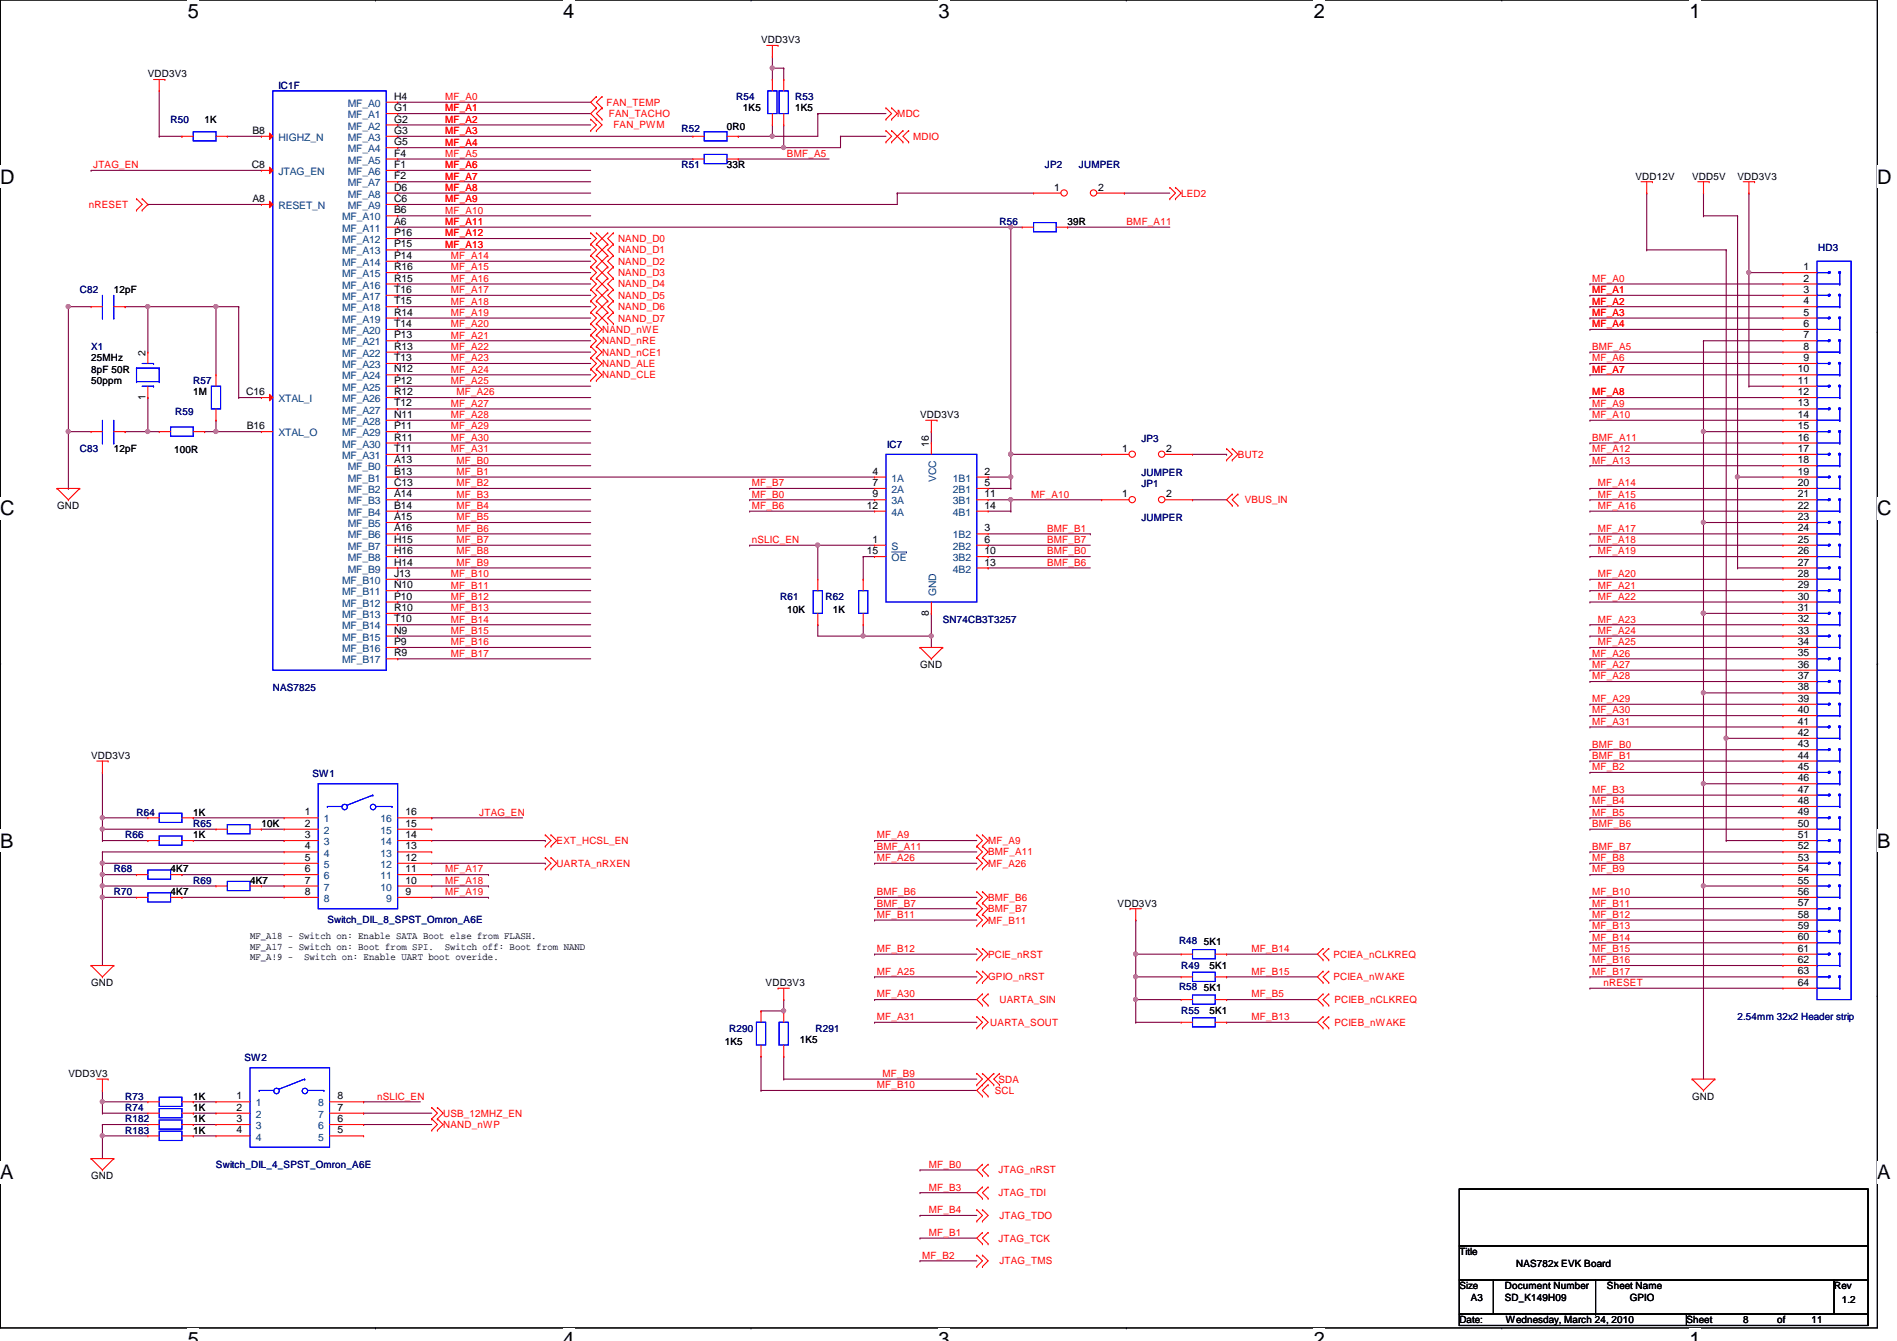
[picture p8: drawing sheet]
<svg xmlns="http://www.w3.org/2000/svg" width="297mm" height="210mm" viewBox="0 0 297 210" stroke-linecap="round" stroke-linejoin="round" font-family="sans-serif">
<defs><g id="words">
<g font-size="3.1">
<text x="29.4" y="2.8">5</text>
<text x="88.2" y="2.8">4</text>
<text x="147" y="2.8">3</text>
<text x="205.7" y="2.8">2</text>
<text x="264.5" y="2.8">1</text>
<text x="0" y="28.7">D</text>
<text x="294" y="28.7">D</text>
<text x="0" y="80.7">C</text>
<text x="294" y="80.7">C</text>
<text x="0" y="132.7">B</text>
<text x="294" y="132.7">B</text>
<text x="0" y="184.6">A</text>
<text x="294" y="184.6">A</text>
<text x="29.4" y="210.7">5</text>
<text x="88.2" y="210.7">4</text>
<text x="147" y="210.7">3</text>
<text x="205.7" y="210.7">2</text>
<text x="264.5" y="210.7">1</text>
</g>
<g font-size="1.6">
<text x="119.2" y="6.8">VDD3V3</text>
<text x="23.2" y="12.1">VDD3V3</text>
<text x="61.7" y="15.6">H4</text>
<text x="61.7" y="17.4">G1</text>
<text x="116.3" y="17.4">1K5</text>
<text x="124.5" y="17.4">1K5</text>
<text x="32" y="19.2">1K</text>
<text x="39.5" y="21">B8</text>
<text x="61.7" y="19.2">G2</text>
<text x="61.7" y="21">G3</text>
<text x="61.7" y="22.7">G5</text>
<text x="113.8" y="20.3">0R0</text>
<text x="39.5" y="26.3">C8</text>
<text x="61.7" y="24.5">F4</text>
<text x="61.7" y="26.3">F1</text>
<text x="61.7" y="28.1">F2</text>
<text x="61.7" y="29.8">D6</text>
<text x="113.8" y="26.3">33R</text>
<text x="165.1" y="29.8">1</text>
<text x="172" y="29.8">2</text>
<text x="256.1" y="28.1">VDD12V</text>
<text x="265" y="28.1">VDD5V</text>
<text x="272.1" y="28.1">VDD3V3</text>
<text x="39.5" y="31.6">A8</text>
<text x="61.7" y="33.4">B6</text>
<text x="61.7" y="35.2">A6</text>
<text x="61.7" y="31.6">C6</text>
<text x="167.2" y="35.2">39R</text>
<text x="61.7" y="37">P16</text>
<text x="61.7" y="38.7">P15</text>
<text x="61.7" y="40.5">P14</text>
<text x="17.8" y="45.9">12pF</text>
<text x="61.7" y="42.3">R16</text>
<text x="61.7" y="44.1">R15</text>
<text x="61.7" y="45.8">T16</text>
<text x="61.7" y="47.6">T15</text>
<text x="282.4" y="42.3">1</text>
<text x="282.4" y="44.1">2</text>
<text x="282.4" y="45.8">3</text>
<text x="282.4" y="47.6">4</text>
<text x="61.7" y="49.4">R14</text>
<text x="61.7" y="51.2">T14</text>
<text x="61.7" y="53">P13</text>
<text x="282.4" y="49.4">5</text>
<text x="282.4" y="51.2">6</text>
<text x="282.4" y="53">7</text>
<text x="14.3" y="56.6">25MHz</text>
<text x="14.3" y="58.3">8pF 50R</text>
<text x="22.8" y="55.7" transform="rotate(-90 22.8 55.7)">2</text>
<text x="61.7" y="54.7">R13</text>
<text x="61.7" y="56.5">T13</text>
<text x="61.7" y="58.3">N12</text>
<text x="281.5" y="58.3">10</text>
<text x="282.4" y="54.7">8</text>
<text x="282.4" y="56.5">9</text>
<text x="14.3" y="60.1">50ppm</text>
<text x="22.8" y="62.6" transform="rotate(-90 22.8 62.6)">1</text>
<text x="30.3" y="61.9">1M</text>
<text x="38.6" y="61.8">C16</text>
<text x="61.7" y="60.1">P12</text>
<text x="61.7" y="61.8">R12</text>
<text x="61.7" y="63.6">T12</text>
<text x="61.7" y="65.4">N11</text>
<text x="144.1" y="65.4">VDD3V3</text>
<text x="281.5" y="60.1">11</text>
<text x="281.5" y="61.8">12</text>
<text x="281.5" y="63.6">13</text>
<text x="281.5" y="65.4">14</text>
<text x="17.8" y="70.8">12pF</text>
<text x="27.3" y="71">100R</text>
<text x="38.6" y="67.2">B16</text>
<text x="61.7" y="67.2">P11</text>
<text x="61.7" y="69">R11</text>
<text x="61.7" y="70.7">T11</text>
<text x="145.5" y="69.9" transform="rotate(-90 145.5 69.9)">16</text>
<text x="175.7" y="70.7">1</text>
<text x="182.6" y="70.7">2</text>
<text x="281.5" y="67.2">15</text>
<text x="281.5" y="69">16</text>
<text x="281.5" y="70.7">17</text>
<text x="61.7" y="72.5">A13</text>
<text x="61.7" y="74.3">B13</text>
<text x="61.7" y="76.1">C13</text>
<text x="61.7" y="77.9">A14</text>
<text x="136.6" y="74.3">4</text>
<text x="136.6" y="76.1">7</text>
<text x="136.6" y="77.9">9</text>
<text x="154.2" y="74.3">2</text>
<text x="154.2" y="76.1">5</text>
<text x="154.2" y="77.9">11</text>
<text x="175.7" y="77.9">1</text>
<text x="182.6" y="77.9">2</text>
<text x="281.5" y="72.5">18</text>
<text x="281.5" y="74.3">19</text>
<text x="281.5" y="76.1">20</text>
<text x="281.5" y="77.9">21</text>
<text x="8.9" y="79.7">GND</text>
<text x="61.7" y="79.6">B14</text>
<text x="61.7" y="81.4">A15</text>
<text x="61.7" y="83.2">A16</text>
<text x="135.7" y="79.6">12</text>
<text x="154.2" y="79.6">14</text>
<text x="154.2" y="83.2">3</text>
<text x="281.5" y="79.6">22</text>
<text x="281.5" y="81.4">23</text>
<text x="281.5" y="83.2">24</text>
<text x="61.7" y="85">H15</text>
<text x="61.7" y="86.7">H16</text>
<text x="61.7" y="88.5">H14</text>
<text x="135.7" y="86.7">15</text>
<text x="136.6" y="85">1</text>
<text x="154.2" y="85">6</text>
<text x="154.2" y="86.7">10</text>
<text x="154.2" y="88.5">13</text>
<text x="281.5" y="85">25</text>
<text x="281.5" y="86.7">26</text>
<text x="281.5" y="88.5">27</text>
<text x="61.7" y="90.3">J13</text>
<text x="61.7" y="92.1">N10</text>
<text x="61.7" y="93.9">P10</text>
<text x="61.7" y="95.6">R10</text>
<text x="281.5" y="90.3">28</text>
<text x="281.5" y="92.1">29</text>
<text x="281.5" y="93.9">30</text>
<text x="281.5" y="95.6">31</text>
<text x="61.7" y="97.4">T10</text>
<text x="61.7" y="99.2">N9</text>
<text x="61.7" y="101">P9</text>
<text x="123.3" y="96">10K</text>
<text x="130.4" y="96">1K</text>
<text x="145.5" y="96.4" transform="rotate(-90 145.5 96.4)">8</text>
<text x="281.5" y="97.4">32</text>
<text x="281.5" y="99.2">33</text>
<text x="281.5" y="101">34</text>
<text x="61.7" y="102.7">R9</text>
<text x="144.1" y="104.6">GND</text>
<text x="281.5" y="102.7">35</text>
<text x="281.5" y="104.5">36</text>
<text x="281.5" y="106.3">37</text>
<text x="281.5" y="108.1">38</text>
<text x="281.5" y="109.9">39</text>
<text x="281.5" y="111.6">40</text>
<text x="281.5" y="113.4">41</text>
<text x="14.3" y="118.8">VDD3V3</text>
<text x="281.5" y="115.2">42</text>
<text x="281.5" y="117">43</text>
<text x="281.5" y="118.7">44</text>
<text x="281.5" y="120.5">45</text>
<text x="281.5" y="122.3">46</text>
<text x="281.5" y="124.1">47</text>
<text x="281.5" y="125.9">48</text>
<text x="30.3" y="127.7">1K</text>
<text x="30.3" y="131.2">1K</text>
<text x="40.9" y="129.5">10K</text>
<text x="47.7" y="127.6">1</text>
<text x="47.7" y="129.4">2</text>
<text x="47.7" y="131.2">3</text>
<text x="63.5" y="131.2">14</text>
<text x="63.5" y="129.4">15</text>
<text x="63.5" y="127.6">16</text>
<text x="281.5" y="127.6">49</text>
<text x="281.5" y="129.4">50</text>
<text x="281.5" y="131.2">51</text>
<text x="26.7" y="136.6">4K7</text>
<text x="47.7" y="133">4</text>
<text x="47.7" y="134.7">5</text>
<text x="47.7" y="136.5">6</text>
<text x="63.5" y="136.5">11</text>
<text x="63.5" y="134.7">12</text>
<text x="63.5" y="133">13</text>
<text x="281.5" y="133">52</text>
<text x="281.5" y="134.7">53</text>
<text x="281.5" y="136.5">54</text>
<text x="26.7" y="140.1">4K7</text>
<text x="39.2" y="138.3">4K7</text>
<text x="47.7" y="138.3">7</text>
<text x="47.7" y="140.1">8</text>
<text x="63.5" y="140.1">9</text>
<text x="63.5" y="138.3">10</text>
<text x="175" y="141.9">VDD3V3</text>
<text x="281.5" y="138.3">55</text>
<text x="281.5" y="140.1">56</text>
<text x="281.5" y="141.9">57</text>
<text x="281.5" y="143.6">58</text>
<text x="39.2" y="147">MF_A18 - Switch on: Enable SATA Boot else from FLASH.</text>
<text x="39.2" y="148.7">MF_A17 - Switch on: Boot from SPI.</text>
<text x="69.6" y="148.7">Switch off: Boot from NAND</text>
<text x="188.5" y="148">5K1</text>
<text x="281.5" y="145.4">59</text>
<text x="281.5" y="147.2">60</text>
<text x="281.5" y="149">61</text>
<text x="14.3" y="154.3">GND</text>
<text x="39.2" y="150.3">MF_A!9 -</text>
<text x="47.6" y="150.3">Switch on: Enable UART boot overide.</text>
<text x="119.9" y="154.3">VDD3V3</text>
<text x="188.5" y="155.1">5K1</text>
<text x="189.4" y="151.7">5K1</text>
<text x="281.5" y="150.7">62</text>
<text x="281.5" y="152.5">63</text>
<text x="281.5" y="154.3">64</text>
<text x="189.4" y="158.8">5K1</text>
<text x="113.5" y="163.6">1K5</text>
<text x="125.2" y="163.2">1K5</text>
<text x="10.7" y="168.6">VDD3V3</text>
<text x="30.3" y="173.9">1K</text>
<text x="30.3" y="172.1">1K</text>
<text x="37" y="172.1">1</text>
<text x="37" y="173.9">2</text>
<text x="52.8" y="173.9">7</text>
<text x="52.8" y="172.1">8</text>
<text x="265" y="172.1">GND</text>
<text x="30.3" y="175.7">1K</text>
<text x="30.3" y="177.5">1K</text>
<text x="37" y="175.6">3</text>
<text x="37" y="177.4">4</text>
<text x="52.8" y="177.4">5</text>
<text x="52.8" y="175.6">6</text>
<text x="14.3" y="184.6">GND</text>
<text x="228.5" y="196.5">Title</text>
<text x="228.5" y="201.8">Size</text>
<text x="230.3" y="203.6">A3</text>
<text x="235.6" y="201.8">Document Number</text>
<text x="235.6" y="203.6">SD_K149H09</text>
<text x="237.4" y="198.2">NAS782x EVK Board</text>
<text x="251.6" y="201.8">Sheet Name</text>
<text x="255.2" y="203.6">GPIO</text>
<text x="287.2" y="201.8">Rev</text>
<text x="288.4" y="204">1.2</text>
<text x="228.5" y="207.1">Date:</text>
<text x="235.8" y="207.1">Wednesday, March 24, 2010</text>
<text x="264.1" y="207.1">Sheet</text>
<text x="273" y="207.1">8</text>
<text x="278.3" y="207.1">of</text>
<text x="283.6" y="207.1">11</text>
</g>
<g font-size="1.6" fill="#000080">
<text x="43.6" y="13.9">IC1F</text>
<text x="115.3" y="15.7">R54</text>
<text x="124.5" y="15.7">R53</text>
<text x="26.7" y="19.2">R50</text>
<text x="106.7" y="20.7">R52</text>
<text x="106.7" y="26.3">R51</text>
<text x="163.6" y="26.3">JP2</text>
<text x="168.9" y="26.3">JUMPER</text>
<text x="156.5" y="35.2">R56</text>
<text x="284.7" y="39.3">HD3</text>
<text x="12.5" y="45.9">C82</text>
<text x="14.3" y="54.8">X1</text>
<text x="27.4" y="64.9">R59</text>
<text x="30.3" y="60.1">R57</text>
<text x="12.5" y="70.8">C83</text>
<text x="138.9" y="70.1">IC7</text>
<text x="178.7" y="69.2">JP3</text>
<text x="178.7" y="76.3">JP1</text>
<text x="178.7" y="74.5">JUMPER</text>
<text x="178.7" y="81.6">JUMPER</text>
<text x="122.2" y="93.9">R61</text>
<text x="129.3" y="93.9">R62</text>
<text x="147.6" y="97.5">SN74CB3T3257</text>
<text x="42.7" y="108.1">NAS7825</text>
<text x="48.9" y="121.6">SW1</text>
<text x="19.6" y="131.2">R66</text>
<text x="21.4" y="127.7">R64</text>
<text x="30.3" y="129.5">R65</text>
<text x="17.8" y="136.6">R68</text>
<text x="17.8" y="140.1">R70</text>
<text x="30.3" y="138.3">R69</text>
<text x="51.3" y="144.4">Switch_DIL_8_SPST_Omron_A6E</text>
<text x="184.6" y="147.8">R48</text>
<text x="184.6" y="154.9">R58</text>
<text x="185" y="151.7">R49</text>
<text x="114.2" y="161.5">R290</text>
<text x="127.7" y="161.5">R291</text>
<text x="185" y="158.8">R55</text>
<text x="272.1" y="159.7">2.54mm 32x2 Header strip</text>
<text x="38.3" y="166.1">SW2</text>
<text x="19.6" y="173.9">R74</text>
<text x="19.6" y="172.1">R73</text>
<text x="19.6" y="175.7">R182</text>
<text x="19.6" y="177.5">R183</text>
<text x="33.8" y="182.8">Switch_DIL_4_SPST_Omron_A6E</text>
</g>
<g font-size="1.6" fill="#004080">
<text x="54.5" y="16.7">MF_A0</text>
<text x="43.6" y="22.1">HIGHZ_N</text>
<text x="54.5" y="18.5">MF_A1</text>
<text x="54.5" y="20.3">MF_A2</text>
<text x="54.5" y="22.1">MF_A3</text>
<text x="54.5" y="23.8">MF_A4</text>
<text x="43.6" y="27.4">JTAG_EN</text>
<text x="54.5" y="25.6">MF_A5</text>
<text x="54.5" y="27.4">MF_A6</text>
<text x="54.5" y="29.2">MF_A7</text>
<text x="43.6" y="32.7">RESET_N</text>
<text x="53.6" y="34.5">MF_A10</text>
<text x="54.5" y="30.9">MF_A8</text>
<text x="54.5" y="32.7">MF_A9</text>
<text x="53.6" y="36.3">MF_A11</text>
<text x="53.6" y="38.1">MF_A12</text>
<text x="53.6" y="39.8">MF_A13</text>
<text x="53.6" y="41.6">MF_A14</text>
<text x="53.6" y="43.4">MF_A15</text>
<text x="53.6" y="45.2">MF_A16</text>
<text x="53.6" y="46.9">MF_A17</text>
<text x="53.6" y="48.7">MF_A18</text>
<text x="53.6" y="50.5">MF_A19</text>
<text x="53.6" y="52.3">MF_A20</text>
<text x="53.6" y="54.1">MF_A21</text>
<text x="53.6" y="55.8">MF_A22</text>
<text x="53.6" y="57.6">MF_A23</text>
<text x="53.6" y="59.4">MF_A24</text>
<text x="43.6" y="62.9">XTAL_I</text>
<text x="53.6" y="61.2">MF_A25</text>
<text x="53.6" y="62.9">MF_A26</text>
<text x="53.6" y="64.7">MF_A27</text>
<text x="43.6" y="68.3">XTAL_O</text>
<text x="53.6" y="66.5">MF_A28</text>
<text x="53.6" y="68.3">MF_A29</text>
<text x="53.6" y="70.1">MF_A30</text>
<text x="53.6" y="71.8">MF_A31</text>
<text x="54.5" y="73.6">MF_B0</text>
<text x="54.5" y="75.4">MF_B1</text>
<text x="54.5" y="77.2">MF_B2</text>
<text x="139.6" y="75.4">1A</text>
<text x="139.6" y="77.2">2A</text>
<text x="146.6" y="75.5" transform="rotate(-90 146.6 75.5)">VCC</text>
<text x="149.2" y="75.4">1B1</text>
<text x="149.2" y="77.2">2B1</text>
<text x="54.5" y="79">MF_B3</text>
<text x="54.5" y="80.7">MF_B4</text>
<text x="54.5" y="82.5">MF_B5</text>
<text x="139.6" y="79">3A</text>
<text x="139.6" y="80.7">4A</text>
<text x="149.2" y="79">3B1</text>
<text x="149.2" y="80.7">4B1</text>
<text x="54.5" y="84.3">MF_B6</text>
<text x="54.5" y="86.1">MF_B7</text>
<text x="54.5" y="87.8">MF_B8</text>
<text x="54.5" y="89.6">MF_B9</text>
<text x="139.6" y="86.1">S</text>
<text x="139.6" y="87.8">OE</text>
<text x="149.2" y="84.3">1B2</text>
<text x="149.2" y="86.1">2B2</text>
<text x="149.2" y="87.8">3B2</text>
<text x="149.2" y="89.6">4B2</text>
<text x="53.6" y="91.4">MF_B10</text>
<text x="53.6" y="93.2">MF_B11</text>
<text x="53.6" y="95">MF_B12</text>
<text x="146.6" y="93.3" transform="rotate(-90 146.6 93.3)">GND</text>
<text x="53.6" y="96.7">MF_B13</text>
<text x="53.6" y="98.5">MF_B14</text>
<text x="53.6" y="100.3">MF_B15</text>
<text x="53.6" y="102.1">MF_B16</text>
<text x="53.6" y="103.8">MF_B17</text>
<text x="50.7" y="128.7">1</text>
<text x="50.7" y="130.5">2</text>
<text x="59.6" y="130.5">15</text>
<text x="59.6" y="128.7">16</text>
<text x="50.7" y="132.3">3</text>
<text x="50.7" y="134.1">4</text>
<text x="50.7" y="135.8">5</text>
<text x="50.7" y="137.6">6</text>
<text x="59.6" y="137.6">11</text>
<text x="59.6" y="135.8">12</text>
<text x="59.6" y="134.1">13</text>
<text x="59.6" y="132.3">14</text>
<text x="50.7" y="139.4">7</text>
<text x="50.7" y="141.2">8</text>
<text x="59.6" y="139.4">10</text>
<text x="60.5" y="141.2">9</text>
<text x="40" y="173.2">1</text>
<text x="49.8" y="173.2">8</text>
<text x="40" y="175">2</text>
<text x="40" y="176.7">3</text>
<text x="40" y="178.5">4</text>
<text x="49.8" y="178.5">5</text>
<text x="49.8" y="176.7">6</text>
<text x="49.8" y="175">7</text>
</g>
<g font-size="1.6" fill="#f00">
<text x="69.7" y="15.7">MF_A0</text>
<text x="69.7" y="17.4">MF_A1</text>
<text x="95" y="16.6">FAN_TEMP</text>
<text x="69.7" y="19.2">MF_A2</text>
<text x="69.7" y="21">MF_A3</text>
<text x="69.7" y="22.8">MF_A4</text>
<text x="95.3" y="18.3">FAN_TACHO</text>
<text x="96.1" y="20.1">FAN_PWM</text>
<text x="140.5" y="18.3">MDC</text>
<text x="143" y="21.9">MDIO</text>
<text x="14.6" y="26.3">JTAG_EN</text>
<text x="69.7" y="24.6">MF_A5</text>
<text x="69.7" y="26.3">MF_A6</text>
<text x="69.7" y="28.1">MF_A7</text>
<text x="69.7" y="29.9">MF_A8</text>
<text x="123.2" y="24.6">BMF_A5</text>
<text x="13.9" y="32.6">nRESET</text>
<text x="69.7" y="31.7">MF_A9</text>
<text x="69.7" y="33.4">MF_A10</text>
<text x="69.7" y="35.2">MF_A11</text>
<text x="176.4" y="35.2">BMF_A11</text>
<text x="185" y="30.8">LED2</text>
<text x="69.7" y="37">MF_A12</text>
<text x="69.7" y="38.8">MF_A13</text>
<text x="70.6" y="40.6">MF_A14</text>
<text x="96.8" y="37.9">NAND_D0</text>
<text x="96.8" y="39.7">NAND_D1</text>
<text x="96.8" y="41.4">NAND_D2</text>
<text x="70.6" y="42.3">MF_A15</text>
<text x="70.6" y="44.1">MF_A16</text>
<text x="70.6" y="45.9">MF_A17</text>
<text x="70.6" y="47.7">MF_A18</text>
<text x="96.8" y="43.2">NAND_D3</text>
<text x="96.8" y="45">NAND_D4</text>
<text x="96.8" y="46.8">NAND_D5</text>
<text x="249.3" y="44.1">MF_A0</text>
<text x="249.3" y="45.9">MF_A1</text>
<text x="249.3" y="47.7">MF_A2</text>
<text x="70.6" y="49.4">MF_A19</text>
<text x="70.6" y="51.2">MF_A20</text>
<text x="70.6" y="53">MF_A21</text>
<text x="94.3" y="53.9">NAND_nRE</text>
<text x="94.3" y="52.1">NAND_nWE</text>
<text x="96.8" y="48.6">NAND_D6</text>
<text x="96.8" y="50.3">NAND_D7</text>
<text x="249.3" y="51.2">MF_A4</text>
<text x="249.3" y="49.4">MF_A3</text>
<text x="70.6" y="54.8">MF_A22</text>
<text x="70.6" y="56.6">MF_A23</text>
<text x="70.6" y="58.3">MF_A24</text>
<text x="94.3" y="55.7">NAND_nCE1</text>
<text x="94.3" y="59.2">NAND_CLE</text>
<text x="94.3" y="57.4">NAND_ALE</text>
<text x="249.3" y="54.8">BMF_A5</text>
<text x="249.3" y="56.6">MF_A6</text>
<text x="249.3" y="58.3">MF_A7</text>
<text x="70.6" y="60.1">MF_A25</text>
<text x="70.6" y="63.7">MF_A27</text>
<text x="70.6" y="65.4">MF_A28</text>
<text x="71.5" y="61.9">MF_A26</text>
<text x="249.3" y="61.9">MF_A8</text>
<text x="249.3" y="63.7">MF_A9</text>
<text x="249.3" y="65.4">MF_A10</text>
<text x="70.6" y="67.2">MF_A29</text>
<text x="70.6" y="69">MF_A30</text>
<text x="70.6" y="70.8">MF_A31</text>
<text x="193.8" y="71.7">BUT2</text>
<text x="249.3" y="69">BMF_A11</text>
<text x="249.3" y="70.8">MF_A12</text>
<text x="71.5" y="72.6">MF_B0</text>
<text x="71.5" y="74.3">MF_B1</text>
<text x="71.5" y="76.1">MF_B2</text>
<text x="71.5" y="77.9">MF_B3</text>
<text x="117.7" y="77.9">MF_B0</text>
<text x="117.7" y="76.1">MF_B7</text>
<text x="161.5" y="77.9">MF_A10</text>
<text x="249.3" y="72.6">MF_A13</text>
<text x="250.2" y="76.1">MF_A14</text>
<text x="250.2" y="77.9">MF_A15</text>
<text x="71.5" y="79.7">MF_B4</text>
<text x="71.5" y="81.4">MF_B5</text>
<text x="71.5" y="83.2">MF_B6</text>
<text x="117.7" y="79.7">MF_B6</text>
<text x="164" y="83.2">BMF_B1</text>
<text x="194.9" y="78.8">VBUS_IN</text>
<text x="250.2" y="79.7">MF_A16</text>
<text x="250.2" y="83.2">MF_A17</text>
<text x="71.5" y="86.8">MF_B8</text>
<text x="71.5" y="88.6">MF_B9</text>
<text x="71.5" y="85">MF_B7</text>
<text x="117.7" y="85">nSLIC_EN</text>
<text x="164" y="85">BMF_B7</text>
<text x="164" y="86.8">BMF_B0</text>
<text x="164" y="88.6">BMF_B6</text>
<text x="250.2" y="85">MF_A18</text>
<text x="250.2" y="86.8">MF_A19</text>
<text x="70.6" y="90.3">MF_B10</text>
<text x="70.6" y="92.1">MF_B11</text>
<text x="70.6" y="93.9">MF_B12</text>
<text x="70.6" y="95.7">MF_B13</text>
<text x="250.2" y="90.3">MF_A20</text>
<text x="250.2" y="92.1">MF_A21</text>
<text x="250.2" y="93.9">MF_A22</text>
<text x="70.6" y="97.5">MF_B14</text>
<text x="70.6" y="99.2">MF_B15</text>
<text x="70.6" y="101">MF_B16</text>
<text x="250.2" y="97.5">MF_A23</text>
<text x="250.2" y="99.2">MF_A24</text>
<text x="250.2" y="101">MF_A25</text>
<text x="70.6" y="102.8">MF_B17</text>
<text x="249.3" y="102.8">MF_A26</text>
<text x="249.3" y="104.6">MF_A27</text>
<text x="249.3" y="106.3">MF_A28</text>
<text x="249.3" y="109.9">MF_A29</text>
<text x="249.3" y="111.7">MF_A30</text>
<text x="249.3" y="113.5">MF_A31</text>
<text x="249.3" y="117">BMF_B0</text>
<text x="249.3" y="118.8">BMF_B1</text>
<text x="249.3" y="120.6">MF_B2</text>
<text x="249.3" y="124.1">MF_B3</text>
<text x="249.3" y="125.9">MF_B4</text>
<text x="75.1" y="127.7">JTAG_EN</text>
<text x="137.3" y="131.2">MF_A9</text>
<text x="249.3" y="127.7">MF_B5</text>
<text x="249.3" y="129.5">BMF_B6</text>
<text x="69.7" y="136.6">MF_A17</text>
<text x="87.2" y="132.1">EXT_HCSL_EN</text>
<text x="87.2" y="135.7">UARTA_nRXEN</text>
<text x="137.3" y="133">BMF_A11</text>
<text x="137.3" y="134.8">MF_A26</text>
<text x="154.7" y="132.1">MF_A9</text>
<text x="154.7" y="133.9">BMF_A11</text>
<text x="154.7" y="135.7">MF_A26</text>
<text x="249.3" y="133">BMF_B7</text>
<text x="249.3" y="134.8">MF_B8</text>
<text x="249.3" y="136.6">MF_B9</text>
<text x="69.7" y="138.3">MF_A18</text>
<text x="69.7" y="140.1">MF_A19</text>
<text x="137.3" y="140.1">BMF_B6</text>
<text x="137.3" y="141.9">BMF_B7</text>
<text x="137.3" y="143.7">MF_B11</text>
<text x="154.7" y="141">BMF_B6</text>
<text x="154.7" y="142.8">BMF_B7</text>
<text x="249.3" y="140.1">MF_B10</text>
<text x="249.3" y="141.9">MF_B11</text>
<text x="249.3" y="143.7">MF_B12</text>
<text x="137.3" y="149">MF_B12</text>
<text x="154.7" y="144.6">MF_B11</text>
<text x="154.7" y="149.9">PCIE_nRST</text>
<text x="196" y="149">MF_B14</text>
<text x="208.8" y="149.9">PCIEA_nCLKREQ</text>
<text x="249.3" y="145.5">MF_B13</text>
<text x="249.3" y="147.2">MF_B14</text>
<text x="249.3" y="149">MF_B15</text>
<text x="137.3" y="152.6">MF_A25</text>
<text x="154.7" y="153.5">GPIO_nRST</text>
<text x="196" y="152.6">MF_B15</text>
<text x="208.8" y="153.5">PCIEA_nWAKE</text>
<text x="249.3" y="150.8">MF_B16</text>
<text x="249.3" y="152.6">MF_B17</text>
<text x="251.1" y="154.3">nRESET</text>
<text x="137.3" y="156.1">MF_A30</text>
<text x="137.3" y="159.7">MF_A31</text>
<text x="155.1" y="160.6">UARTA_SOUT</text>
<text x="156.5" y="157">UARTA_SIN</text>
<text x="196" y="156.1">MF_B5</text>
<text x="196" y="159.7">MF_B13</text>
<text x="209" y="157">PCIEB_nCLKREQ</text>
<text x="209" y="160.6">PCIEB_nWAKE</text>
<text x="59.1" y="172.1">nSLIC_EN</text>
<text x="137.3" y="170.3">MF_B10</text>
<text x="138.2" y="168.6">MF_B9</text>
<text x="155.8" y="171.2">SCL</text>
<text x="156.3" y="169.5">SDA</text>
<text x="69.4" y="174.8">USB_12MHZ_EN</text>
<text x="69.4" y="176.6">NAND_nWP</text>
<text x="145.5" y="182.8">MF_B0</text>
<text x="156.3" y="183.7">JTAG_nRST</text>
<text x="145.5" y="186.4">MF_B3</text>
<text x="145.5" y="189.9">MF_B4</text>
<text x="156.3" y="187.2">JTAG_TDI</text>
<text x="156.5" y="190.8">JTAG_TDO</text>
<text x="144.4" y="197">MF_B2</text>
<text x="145.5" y="193.5">MF_B1</text>
<text x="156.3" y="194.4">JTAG_TCK</text>
<text x="156.5" y="197.9">JTAG_TMS</text>
</g>
</g></defs>
<path d="M0 0h294v207.9h-294z" fill="none" stroke="#000" stroke-width=".17"/>
<g fill="#fff">
<path d="M29.4 0h1.8v3.5h-1.8z"/>
<path d="M29.4 207.9h1.8v2h-1.8z"/>
</g>
<path d="M58.8 0h.1M58.8 207.9h.1" fill="none" stroke="#000" stroke-width=".17"/>
<g fill="#fff">
<path d="M88.2 0h1.7v3.5h-1.7z"/>
<path d="M88.2 207.9h1.7v2h-1.7z"/>
</g>
<path d="M117.6 0h.1M117.6 207.9h.1" fill="none" stroke="#000" stroke-width=".17"/>
<g fill="#fff">
<path d="M147 0h1.7v3.5h-1.7z"/>
<path d="M147 207.9h1.7v2h-1.7z"/>
</g>
<path d="M176.4 0h.1M176.4 207.9h.1" fill="none" stroke="#000" stroke-width=".17"/>
<g fill="#fff">
<path d="M205.7 0h1.8v3.5h-1.8z"/>
<path d="M205.7 207.9h1.8v2h-1.8z"/>
</g>
<path d="M235.2 0h.1M235.2 207.9h.1" fill="none" stroke="#000" stroke-width=".17"/>
<g fill="#fff">
<path d="M264.5 0h1.8v3.5h-1.8z"/>
<path d="M264.5 207.9h1.8v2h-1.8z"/>
<path d="M0 26h2.3v3.4h-2.3z"/>
<path d="M294 26h2.2v3.4h-2.2z"/>
<path d="M0 77.9h2.3v3.5h-2.3z"/>
<path d="M294 77.9h2.2v3.5h-2.2z"/>
</g>
<path d="M0 51.9h.1M294 51.9h.1" fill="none" stroke="#000" stroke-width=".17"/>
<g fill="#fff">
<path d="M0 129.9h2.1v3.4h-2.1z"/>
<path d="M294 129.9h2v3.4h-2z"/>
</g>
<path d="M0 103.9h.1M294 103.9h.1" fill="none" stroke="#000" stroke-width=".17"/>
<path d="M0 103.9h.1M294 103.9h.1" fill="none" stroke="#000" stroke-width=".16"/>
<g fill="#fff">
<path d="M0 181.8h2.1v3.5h-2.1z"/>
<path d="M294 181.8h2v3.5h-2z"/>
</g>
<path d="M0 155.9h.1M294 155.9h.1" fill="none" stroke="#000" stroke-width=".17"/>
<path d="M14.3 26.7h.1M14.3 26.7h26.6M23.2 32h.1M23.2 32h17.7M23.2 48h.1M23.2 48h10.6M10.7 67.6h.1M10.7 67.6h3.6" fill="none" stroke="#800040" stroke-width=".17"/>
<circle cx="23.1" cy="48" r=".32" fill="#f0f"/>
<circle cx="23.1" cy="48" r=".32" fill="none" stroke="#f0f" stroke-width=".17"/>
<path d="M33.8 48h.1M33.8 48v10.7M33.8 48h3.6" fill="none" stroke="#800040" stroke-width=".17"/>
<circle cx="33.8" cy="48" r=".32" fill="#f0f"/>
<circle cx="33.8" cy="48" r=".32" fill="none" stroke="#f0f" stroke-width=".17"/>
<path d="M37.4 48h.1M37.4 48v14.2M19.6 67.6h.1M23.2 62.2h.1M23.2 62.2v5.4h-3.6M37.4 62.2h.1M37.4 62.2h3.5" fill="none" stroke="#800040" stroke-width=".17"/>
<circle cx="23.1" cy="67.5" r=".32" fill="#f0f"/>
<circle cx="23.1" cy="67.5" r=".32" fill="none" stroke="#f0f" stroke-width=".17"/>
<path d="M10.7 48h.1M10.7 48h3.6M19.6 48h.1M19.6 48h3.6M23.2 67.6h.1M23.2 67.6h1.7M33.8 67.6h.1M33.8 67.6h7.1" fill="none" stroke="#800040" stroke-width=".17"/>
<circle cx="33.8" cy="67.5" r=".32" fill="#f0f"/>
<circle cx="33.8" cy="67.5" r=".32" fill="none" stroke="#f0f" stroke-width=".17"/>
<g fill="none" stroke="#800040" stroke-width=".17">
<path d="M62.3 16h.1M62.3 17.8h.1M62.3 19.6h.1M62.3 16h30.2M62.3 17.8h30.2M62.3 19.6h30.2M128.1 17.8h.1M128.1 17.8h10.6M128.1 17.8v3.5h-7.2M62.3 21.3h.1M62.3 24.9h.1M62.3 26.7h.1"/>
<path d="M62.3 28.4h.1M62.3 30.2h.1M62.3 32h.1M62.3 33.8h.1M62.3 37.3h.1M62.3 39.1h.1M62.3 21.3h46.2M62.3 24.9h46.2M62.3 26.7h30.2M62.3 28.4h30.2M62.3 30.2h30.2M62.3 32h78.2"/>
<path d="M62.3 33.8h30.2M62.3 37.3h30.2M62.3 39.1h30.2M120.9 21.3h.1M131.6 21.3h.1M131.6 21.3h7.1M131.6 21.3v1.8M62.3 40.9h.1M62.3 42.7h.1M62.3 44.4h.1M62.3 46.2h.1M62.3 48h.1"/>
<path d="M62.3 49.8h.1M62.3 51.6h.1M62.3 53.3h.1M62.3 55.1h.1M62.3 56.9h.1M62.3 58.7h.1M62.3 40.9h30.2M62.3 42.7h30.2M62.3 44.4h30.2M62.3 46.2h30.2M62.3 48h30.2M62.3 49.8h30.2"/>
<path d="M62.3 51.6h30.2M62.3 53.3h30.2M62.3 55.1h30.2M62.3 56.9h30.2M62.3 58.7h30.2M32 67.6h.1M33.8 65.8h.1M33.8 65.8v1.8h-1.8M62.3 60.5h.1M62.3 64h.1M62.3 65.8h.1M62.3 67.6h.1"/>
<path d="M62.3 69.3h.1M62.3 71.1h.1M62.3 72.9h.1M62.3 74.7h.1M62.3 76.5h.1M62.3 78.2h.1M62.3 67.6h30.2M62.3 60.5h30.2M62.3 64h30.2M62.3 65.8h30.2M62.3 69.3h30.2M62.3 71.1h30.2"/>
<path d="M62.3 72.9h30.2M62.3 74.7h74.6M62.3 76.5h30.2M62.3 78.2h30.2M62.3 80h.1M62.3 81.8h.1M62.3 83.6h.1M62.3 87.1h.1M62.3 88.9h.1M62.3 90.7h.1M62.3 92.5h.1M62.3 94.2h.1"/>
<path d="M62.3 96h.1M62.3 97.8h.1M62.3 99.6h.1M62.3 80h30.2M62.3 81.8h30.2M62.3 83.6h30.2M62.3 87.1h30.2M62.3 88.9h30.2M62.3 90.7h30.2M62.3 92.5h30.2M62.3 94.2h30.2M62.3 96h30.2"/>
<path d="M62.3 97.8h30.2M62.3 99.6h30.2M62.3 101.3h.1M62.3 103.1h.1M62.3 101.3h30.2M62.3 103.1h30.2"/>
</g>
<circle cx="120.9" cy="21.3" r=".32" fill="#f0f"/>
<circle cx="120.9" cy="21.3" r=".32" fill="none" stroke="#f0f" stroke-width=".17"/>
<path d="M122.7 23.1h.1M122.7 23.1h8.9" fill="none" stroke="#800040" stroke-width=".17"/>
<circle cx="122.7" cy="23.1" r=".32" fill="#f0f"/>
<circle cx="122.7" cy="23.1" r=".32" fill="none" stroke="#f0f" stroke-width=".17"/>
<path d="M10.7 48v19.6M10.7 67.6h.1" fill="none" stroke="#800040" stroke-width=".17"/>
<circle cx="10.7" cy="48" r=".32" fill="#f0f"/>
<circle cx="10.7" cy="48" r=".32" fill="none" stroke="#f0f" stroke-width=".17"/>
<circle cx="10.7" cy="67.5" r=".32" fill="#f0f"/>
<circle cx="10.7" cy="67.5" r=".32" fill="none" stroke="#f0f" stroke-width=".17"/>
<path d="M120.9 10.7h.1M120.9 8.9v1.8M120.9 10.7h1.8M122.7 10.7h.1" fill="none" stroke="#800040" stroke-width=".17"/>
<circle cx="120.9" cy="10.6" r=".32" fill="#f0f"/>
<circle cx="120.9" cy="10.6" r=".32" fill="none" stroke="#f0f" stroke-width=".17"/>
<g fill="none" stroke="#800040" stroke-width=".17">
<path d="M120.9 12.4h.1M120.9 10.7v1.7M120.9 19.6v1.7M122.7 12.4h.1M122.7 10.7v1.7M122.7 19.6v3.5M62.3 23.1h.1M62.3 23.1h60.4M115.6 21.3h.1M115.6 24.9h.1M115.6 21.3h5.3M115.6 24.9h14.2"/>
<path d="M120.9 21.3h.1M122.7 23.1h.1M249 44.4h.1M249 46.2h.1M249 48h.1M249 55.1h.1M249 56.9h.1M249 58.7h.1M249 51.6h.1M249 49.8h.1M249 44.4h30.2M249 46.2h30.2"/>
<path d="M249 48h30.2M249 55.1h30.2M249 56.9h30.2M249 58.7h30.2M249 51.6h30.2M249 49.8h30.2M266.7 53.3h.1M266.7 53.3h12.5M266.7 53.3v14.3M249 62.2h.1M249 64h.1M249 65.8h.1"/>
<path d="M249 69.3h.1M249 71.1h.1M249 72.9h.1M249 76.5h.1M249 78.2h.1M249 62.2h30.2M249 64h30.2M249 65.8h30.2M249 69.3h30.2M249 71.1h30.2M249 72.9h30.2M249 76.5h30.2"/>
<path d="M249 78.2h30.2M266.7 67.6h.1M266.7 67.6h12.5M249 80h.1M249 83.6h.1M249 85.3h.1M249 87.1h.1M249 90.7h.1M249 92.5h.1M249 94.2h.1M249 97.8h.1M249 99.6h.1"/>
<path d="M249 80h30.2M249 83.6h30.2M249 85.3h30.2M249 87.1h30.2M249 90.7h30.2M249 92.5h30.2M249 94.2h30.2M249 97.8h30.2M249 99.6h30.2M266.7 81.8h.1M266.7 81.8v14.2M266.7 81.8h12.5"/>
<path d="M249 101.3h.1M249 103.1h.1M249 104.9h.1M249 106.7h.1M249 110.2h.1M249 112h.1M249 113.8h.1M249 117.3h.1M249 119.1h.1M249 101.3h30.2M249 103.1h30.2M249 104.9h30.2"/>
<path d="M249 106.7h30.2M249 110.2h30.2M249 112h30.2M249 113.8h30.2M249 117.3h30.2M249 119.1h30.2M249 120.9h.1M249 124.5h.1M249 126.2h.1M249 128h.1M249 129.8h.1M249 133.3h.1"/>
<path d="M249 135.1h.1M249 136.9h.1M249 120.9h30.2M249 124.5h30.2M249 126.2h30.2M249 128h30.2M249 129.8h30.2M249 133.3h30.2M249 135.1h30.2M249 136.9h30.2M249 140.5h.1M249 142.2h.1"/>
<path d="M249 144h.1M249 145.8h.1M249 147.6h.1M249 149.4h.1M249 151.1h.1M249 140.5h30.2M249 142.2h30.2M249 144h30.2M249 145.8h30.2M249 147.6h30.2M249 149.4h30.2M249 151.1h30.2"/>
</g>
<circle cx="266.7" cy="96" r=".32" fill="#f0f"/>
<circle cx="266.7" cy="96" r=".32" fill="none" stroke="#f0f" stroke-width=".17"/>
<circle cx="266.7" cy="81.8" r=".32" fill="#f0f"/>
<circle cx="266.7" cy="81.8" r=".32" fill="none" stroke="#f0f" stroke-width=".17"/>
<path d="M266.7 96h.1M266.7 96h12.5M266.7 96v12.5M266.7 108.5h.1M266.7 108.5h12.5" fill="none" stroke="#800040" stroke-width=".17"/>
<circle cx="266.7" cy="96" r=".32" fill="#f0f"/>
<circle cx="266.7" cy="96" r=".32" fill="none" stroke="#f0f" stroke-width=".17"/>
<path d="M266.7 108.5h.1M266.7 108.5v14.2M266.7 122.7h.1M266.7 122.7h12.5" fill="none" stroke="#800040" stroke-width=".17"/>
<circle cx="266.7" cy="108.4" r=".32" fill="#f0f"/>
<circle cx="266.7" cy="108.4" r=".32" fill="none" stroke="#f0f" stroke-width=".17"/>
<path d="M266.7 138.7h.1M266.7 122.7h.1M266.7 138.7h12.5M266.7 122.7v16" fill="none" stroke="#800040" stroke-width=".17"/>
<circle cx="266.7" cy="122.7" r=".32" fill="#f0f"/>
<circle cx="266.7" cy="122.7" r=".32" fill="none" stroke="#f0f" stroke-width=".17"/>
<path d="M266.7 138.7h.1M266.7 138.7v30.2" fill="none" stroke="#800040" stroke-width=".17"/>
<circle cx="266.7" cy="138.7" r=".32" fill="#f0f"/>
<circle cx="266.7" cy="138.7" r=".32" fill="none" stroke="#f0f" stroke-width=".17"/>
<path d="M273.9 30.2h.1M273.9 30.2v30.3M273.9 42.7h.1M273.9 60.5h.1M273.9 60.5h5.3" fill="none" stroke="#800040" stroke-width=".17"/>
<circle cx="273.8" cy="42.6" r=".32" fill="#f0f"/>
<circle cx="273.8" cy="42.6" r=".32" fill="none" stroke="#f0f" stroke-width=".17"/>
<path d="M266.7 30.2h.1M266.7 33.8h.1M266.7 30.2v3.6M266.7 33.8h5.4M273.9 42.7h.1M273.9 42.7h5.3M272.1 74.7h.1M272.1 74.7v14.2" fill="none" stroke="#800040" stroke-width=".17"/>
<circle cx="272" cy="74.6" r=".32" fill="#f0f"/>
<circle cx="272" cy="74.6" r=".32" fill="none" stroke="#f0f" stroke-width=".17"/>
<path d="M266.7 67.6h.1M266.7 67.6v14.2M272.1 74.7h.1M272.1 74.7h7.1M272.1 88.9h.1M272.1 88.9h7.1" fill="none" stroke="#800040" stroke-width=".17"/>
<circle cx="266.7" cy="67.5" r=".32" fill="#f0f"/>
<circle cx="266.7" cy="67.5" r=".32" fill="none" stroke="#f0f" stroke-width=".17"/>
<path d="M257.8 30.2h.1M257.8 39.1h.1M257.8 30.2v8.9M257.8 39.1h12.5M272.1 33.8h.1M272.1 33.8v40.9M270.3 115.6h.1M270.3 115.6v16" fill="none" stroke="#800040" stroke-width=".17"/>
<circle cx="270.3" cy="115.5" r=".32" fill="#f0f"/>
<circle cx="270.3" cy="115.5" r=".32" fill="none" stroke="#f0f" stroke-width=".17"/>
<path d="M158.3 35.6h.1M158.3 35.6h1.8M270.3 115.6h.1M270.3 115.6h8.9M270.3 131.6h.1M270.3 131.6h8.9M144.1 186.7h.1M144.1 186.7h8.8" fill="none" stroke="#800040" stroke-width=".17"/>
<circle cx="158.3" cy="35.5" r=".32" fill="#f0f"/>
<circle cx="158.3" cy="35.5" r=".32" fill="none" stroke="#f0f" stroke-width=".17"/>
<path d="M158.3 35.6v35.5M167.2 35.6h.1M167.2 35.6h16M158.3 71.1h.1M145.8 99.6h.1M145.8 99.6v1.7" fill="none" stroke="#800040" stroke-width=".17"/>
<circle cx="158.3" cy="71.1" r=".32" fill="#f0f"/>
<circle cx="158.3" cy="71.1" r=".32" fill="none" stroke="#f0f" stroke-width=".17"/>
<path d="M270.3 39.1h.1M270.3 39.1v76.5M62.3 62.2h.1M62.3 62.2h30.2M145.8 67.6h.1M145.8 67.6v1.7M154.7 74.7h.1M154.7 74.7h3.6M158.3 74.7h.1M158.3 71.1v3.6" fill="none" stroke="#800040" stroke-width=".17"/>
<circle cx="158.3" cy="71.1" r=".32" fill="#f0f"/>
<circle cx="158.3" cy="71.1" r=".32" fill="none" stroke="#f0f" stroke-width=".17"/>
<circle cx="158.3" cy="74.6" r=".32" fill="#f0f"/>
<circle cx="158.3" cy="74.6" r=".32" fill="none" stroke="#f0f" stroke-width=".17"/>
<g fill="none" stroke="#800040" stroke-width=".17">
<path d="M24.9 14.2v7.1M24.9 21.3h.1M24.9 21.3h3.6M28.5 21.3h.1M35.6 21.3h5.3M40.9 21.3h.1M154.7 76.5h.1M154.7 76.5h3.6M158.3 78.2h.1M158.3 78.2v1.8M62.3 85.3h.1M62.3 85.3h30.2"/>
<path d="M154.7 85.3h.1M154.7 83.6h16M154.7 85.3h16M154.7 80h3.6M158.3 80h.1M170.7 83.6h.1M144.1 193.8h.1M144.1 193.8h8.8"/>
</g>
<circle cx="158.3" cy="78.2" r=".32" fill="#f0f"/>
<circle cx="158.3" cy="78.2" r=".32" fill="none" stroke="#f0f" stroke-width=".17"/>
<g fill="none" stroke="#800040" stroke-width=".17">
<path d="M117.4 78.2h.1M117.4 78.2h19.5M154.7 78.2h17.8M158.3 78.2h.1M186.7 78.2h.1M186.7 78.2h5.4M117.4 80h.1M117.4 80h19.5M135.2 87.1h.1M135.2 90.7h.1M135.2 99.6h.1M135.2 87.1h1.7"/>
<path d="M135.2 87.1v3.6M135.2 97.8v1.8M135.2 99.6h10.6M145.8 99.6h.1M154.7 87.1h.1M154.7 88.9h.1M154.7 87.1h16M154.7 88.9h16M144.1 183.1h.1M144.1 183.1h8.8"/>
</g>
<circle cx="145.8" cy="99.5" r=".32" fill="#f0f"/>
<circle cx="145.8" cy="99.5" r=".32" fill="none" stroke="#f0f" stroke-width=".17"/>
<path d="M117.4 76.5h.1M117.4 76.5h19.5M145.8 96h.1M145.8 96v3.6M16 128h.1M16 128v1.8M30.3 128h.1M30.3 128h14.2M144.1 197.4h.1M144.1 190.2h.1M144.1 197.4h8.8M144.1 190.2h8.8" fill="none" stroke="#800040" stroke-width=".17"/>
<circle cx="16" cy="129.8" r=".32" fill="#f0f"/>
<circle cx="16" cy="129.8" r=".32" fill="none" stroke="#f0f" stroke-width=".17"/>
<circle cx="16" cy="128" r=".32" fill="#f0f"/>
<circle cx="16" cy="128" r=".32" fill="none" stroke="#f0f" stroke-width=".17"/>
<g fill="none" stroke="#800040" stroke-width=".17">
<path d="M16 128h.1M16 129.8h.1M16 138.7h.1M16 128h7.2M16 129.8h17.8M16 138.7h17.8M28.5 136.9h.1M28.5 136.9h16M40.9 129.8h.1M40.9 129.8h3.6M40.9 138.7h3.6M44.5 138.7h.1"/>
<path d="M67.6 128h.1M67.6 128h14.2M16 140.5h.1M16 140.5v10.6M28.5 140.5h.1M28.5 140.5h16"/>
</g>
<circle cx="16" cy="140.4" r=".32" fill="#f0f"/>
<circle cx="16" cy="140.4" r=".32" fill="none" stroke="#f0f" stroke-width=".17"/>
<path d="M16 136.9h5.4M21.4 136.9h.1" fill="none" stroke="#800040" stroke-width=".17"/>
<circle cx="16" cy="136.9" r=".32" fill="#f0f"/>
<circle cx="16" cy="136.9" r=".32" fill="none" stroke="#f0f" stroke-width=".17"/>
<path d="M16 136.9h.1M16 138.7h.1M16 136.9v3.6M16 140.5h.1M16 140.5h5.4" fill="none" stroke="#800040" stroke-width=".17"/>
<circle cx="16" cy="138.7" r=".32" fill="#f0f"/>
<circle cx="16" cy="138.7" r=".32" fill="none" stroke="#f0f" stroke-width=".17"/>
<g fill="none" stroke="#800040" stroke-width=".17">
<path d="M16 120.9h.1M16 131.6h.1M16 135.1h.1M16 120.9v7.1M16 129.8v1.8M16 131.6h7.2M16 135.1h28.5M23.2 131.6h.1M30.3 131.6h14.2M44.5 131.6h.1M67.6 136.9h8.9M67.6 138.7h8.9"/>
<path d="M67.6 131.6h17.8M67.6 135.1h17.8M76.5 136.9h.1M76.5 138.7h.1M85.4 131.6h.1M85.4 135.1h.1M67.6 140.5h8.9M76.5 140.5h.1"/>
</g>
<circle cx="16" cy="135.1" r=".32" fill="#f0f"/>
<circle cx="16" cy="135.1" r=".32" fill="none" stroke="#f0f" stroke-width=".17"/>
<g fill="none" stroke="#800040" stroke-width=".17">
<path d="M23.2 48h.1M23.2 48v7.1M10.7 76.5h.1M10.7 67.6v8.9M128.1 85.3h.1M128.1 85.3h8.8M16 136.9h.1M16 133.3h.1M16 135.1h.1M16 133.3v3.6M16 133.3h28.5M136.9 156.5h.1"/>
<path d="M136.9 140.5h.1M136.9 142.2h.1M136.9 144h.1M136.9 156.5h16M136.9 140.5h16M136.9 142.2h16M136.9 144h16M56.9 172.5h.1M56.9 172.5h8.9M136.9 160h.1M136.9 160h16"/>
</g>
<circle cx="128" cy="85.3" r=".32" fill="#f0f"/>
<circle cx="128" cy="85.3" r=".32" fill="none" stroke="#f0f" stroke-width=".17"/>
<path d="M128.1 99.6h7.1M135.2 99.6h.1" fill="none" stroke="#800040" stroke-width=".17"/>
<circle cx="135.1" cy="99.5" r=".32" fill="#f0f"/>
<circle cx="135.1" cy="99.5" r=".32" fill="none" stroke="#f0f" stroke-width=".17"/>
<g fill="none" stroke="#800040" stroke-width=".17">
<path d="M117.4 85.3h.1M117.4 85.3h10.7M128.1 97.8h.1M128.1 85.3h.1M128.1 85.3v5.4M128.1 97.8v1.8M16 170.7h.1M16 172.5h.1M16 172.5h7.2M16 170.7v3.5M30.3 172.5h.1M30.3 174.2h.1"/>
<path d="M30.3 172.5h3.5M30.3 174.2h3.5M56.9 174.2h.1M56.9 174.2h10.7"/>
</g>
<circle cx="16" cy="172.4" r=".32" fill="#f0f"/>
<circle cx="16" cy="172.4" r=".32" fill="none" stroke="#f0f" stroke-width=".17"/>
<g fill="none" stroke="#800040" stroke-width=".17">
<path d="M136.9 131.6h.1M136.9 133.3h.1M136.9 135.1h.1M136.9 131.6h16M136.9 133.3h16M136.9 135.1h16M136.9 149.4h.1M136.9 149.4h16M192.1 156.5h.1M192.1 156.5h14.2M16 174.2h.1M16 176h.1"/>
<path d="M16 177.8h.1M16 174.2h7.2M16 176h7.2M16 177.8h7.2M16 176v1.8M30.3 176h.1M30.3 177.8h.1M30.3 176h3.5M30.3 177.8h3.5M56.9 176h.1M56.9 176h10.7M192.1 160h.1"/>
<path d="M192.1 160h14.2"/>
</g>
<circle cx="16" cy="177.8" r=".32" fill="#f0f"/>
<circle cx="16" cy="177.8" r=".32" fill="none" stroke="#f0f" stroke-width=".17"/>
<g fill="none" stroke="#800040" stroke-width=".17">
<path d="M62.3 35.6h.1M62.3 35.6h96M122.7 156.5h.1M122.7 156.5v1.7M136.9 152.9h.1M136.9 152.9h16M249 152.9h.1M249 154.7h.1M249 152.9h30.2M249 154.7h30.2M16 177.8h.1M16 177.8v3.6"/>
<path d="M119.2 170.7h.1M119.2 170.7h33.7M122.7 168.9h.1M122.7 168.9h30.2"/>
</g>
<circle cx="122.7" cy="158.2" r=".32" fill="#f0f"/>
<circle cx="122.7" cy="158.2" r=".32" fill="none" stroke="#f0f" stroke-width=".17"/>
<g fill="none" stroke="#800040" stroke-width=".17">
<path d="M140.5 30.2h.1M140.5 30.2h21.3M140.5 30.2v1.8M176.1 30.2h.1M176.1 30.2h7.1M158.3 71.1h.1M158.3 76.5h.1M158.3 71.1h14.2M158.3 74.7v1.8M186.7 71.1h5.4M192.1 71.1h.1M119.2 158.2h.1"/>
<path d="M119.2 158.2h3.5M177.8 156.5h.1M177.8 149.4h.1M177.8 149.4h7.2M177.8 156.5v3.5M192.1 149.4h.1M192.1 152.9h.1M192.1 149.4h14.2M192.1 152.9h14.2M119.2 165.4h.1M119.2 165.4v5.3M122.7 165.4h.1"/>
<path d="M122.7 165.4v3.5M177.8 160h.1M177.8 160h7.2"/>
</g>
<circle cx="177.8" cy="149.3" r=".32" fill="#f0f"/>
<circle cx="177.8" cy="149.3" r=".32" fill="none" stroke="#f0f" stroke-width=".17"/>
<path d="M177.8 144h.1M177.8 152.9h.1M177.8 144v5.4M177.8 152.9h7.2" fill="none" stroke="#800040" stroke-width=".17"/>
<circle cx="177.8" cy="152.9" r=".32" fill="#f0f"/>
<circle cx="177.8" cy="152.9" r=".32" fill="none" stroke="#f0f" stroke-width=".17"/>
<path d="M177.8 149.4h.1M177.8 156.5h.1M177.8 149.4v3.5M177.8 156.5h7.2" fill="none" stroke="#800040" stroke-width=".17"/>
<circle cx="177.8" cy="156.4" r=".32" fill="#f0f"/>
<circle cx="177.8" cy="156.4" r=".32" fill="none" stroke="#f0f" stroke-width=".17"/>
<path d="M177.8 152.9h.1M177.8 152.9v3.6" fill="none" stroke="#800040" stroke-width=".17"/>
<g fill="none" stroke="#f00" stroke-width=".17">
<path d="M24 12.4h1.8M24.9 14.2h.1M24.9 12.4v1.8M25.8 12.4h.1M92.5 18.7h.1M92.5 18.7l.9 .9-.9 .8M93.4 18.7h.1M93.4 15.1h.1M93.4 16.9h.1M93.4 16.9l-.9 .9 1.8 1.8-.9 .8M93.4 15.1l-.9 .9 .9 .9M94.3 16.9h.1"/>
<path d="M94.3 15.1h.1M94.3 18.7h.1M94.3 15.1l-.9 .9 .9 .9M94.3 16.9l-.9 .9 .9 .9M120.1 7.1h1.7M120.9 8.9h.1M120.9 7.1v1.8M121.8 7.1h.1M138.7 18.7h.1M138.7 16.9h.1M138.7 16.9l.9 .9-.9 .9M139.6 16.9h.1"/>
<path d="M139.6 18.7h.1M139.6 16.9l.9 .9-.9 .9M21.4 32.9h.1M21.4 31.1h.1M21.4 31.1l.9 .9-.9 .9M22.3 31.1h.1M22.3 32.9h.1M22.3 31.1l.9 .9-.9 .9M92.5 36.4h.1M92.5 38.2h.1M92.5 20.4h.1M92.5 36.4l.9 .9-.9 .9"/>
<path d="M92.5 38.2l.9 .9-.9 .9M93.4 36.4h.1M93.4 38.2h.1M93.4 20.4h.1M93.4 36.4l1.8 1.8M93.4 38.2l1.8 1.8M95.2 38.2h.1M95.2 36.4h.1M95.2 36.4l-1.8 1.8M95.2 38.2l-1.8 1.8M96.1 38.2h.1M96.1 36.4h.1"/>
<path d="M96.1 38.2l-.9 .9 .9 .9M96.1 36.4l-.9 .9 .9 .9M138.7 20.4h.1M138.7 22.2h.1M138.7 20.4l.9 .9-.9 .9M139.6 20.4h.1M139.6 22.2h.1M139.6 20.4l1.8 1.8M141.4 22.2h.1M141.4 20.4h.1M141.4 20.4l-1.8 1.8M142.3 22.2h.1"/>
<path d="M142.3 20.4h.1M142.3 20.4l-.9 .9 .9 .9M160.1 35.6h.1M160.1 35.6h1.7M165.4 35.6h1.8M167.2 35.6h.1M183.2 31.1h.1M183.2 29.3h.1M183.2 29.3l.9 .9-.9 .9M184.1 29.3h.1M184.1 31.1h.1M184.1 29.3l.9 .9-.9 .9"/>
<path d="M257 28.4h1.7M257.8 30.2h.1M257.8 28.4v1.8M258.7 28.4h.1M265.8 28.4h1.8M266.7 30.2h.1M266.7 28.4v1.8M267.6 28.4h.1M273 28.4h1.7M273.9 30.2h.1M273.9 28.4v1.8M274.7 28.4h.1"/>
<path d="M92.5 40h.1M92.5 41.8h.1M92.5 43.6h.1M92.5 45.3h.1M92.5 47.1h.1M92.5 48.9h.1M92.5 50.7h.1M92.5 56h.1M92.5 54.2h.1M92.5 52.5h.1M92.5 59.6h.1M92.5 57.8h.1"/>
<path d="M92.5 40l.9 .9-.9 .9M92.5 41.8l.9 .9-.9 .9M92.5 43.6l.9 .8-.9 .9M92.5 45.3l.9 .9-.9 .9M92.5 47.1l.9 .9-.9 .9M92.5 48.9l.9 .9-.9 .9M92.5 50.7l.9 .9-.9 .9M92.5 54.2l.9 .9-.9 .9M92.5 52.5l.9 .8-.9 .9M92.5 57.8l.9 .9-.9 .9M92.5 56l.9 .9-.9 .9M93.4 40h.1"/>
<path d="M93.4 41.8h.1M93.4 43.6h.1M93.4 45.3h.1M93.4 47.1h.1M93.4 48.9h.1M93.4 50.7h.1M93.4 54.2h.1M93.4 56h.1M93.4 52.5h.1M93.4 57.8h.1M93.4 59.6h.1M93.4 40l1.8 1.8"/>
<path d="M93.4 41.8l1.8 1.8M93.4 43.6l1.8 1.7M93.4 45.3l1.8 1.8M93.4 47.1l1.8 1.8M93.4 48.9l1.8 1.8M93.4 54.2l.9 .9-.9 .9M93.4 52.5l.9 .8-.9 .9M93.4 50.7l.9 .9-.9 .9M93.4 57.8l.9 .9-.9 .9M93.4 56l.9 .9-.9 .9M95.2 40h.1M95.2 41.8h.1"/>
<path d="M95.2 43.6h.1M95.2 45.3h.1M95.2 47.1h.1M95.2 48.9h.1M95.2 50.7h.1M95.2 40l-1.8 1.8M95.2 41.8l-1.8 1.8M95.2 43.6l-1.8 1.7M95.2 45.3l-1.8 1.8M95.2 47.1l-1.8 1.8M95.2 48.9l-1.8 1.8M96.1 40h.1"/>
<path d="M96.1 41.8h.1M96.1 43.6h.1M96.1 45.3h.1M96.1 47.1h.1M96.1 48.9h.1M96.1 50.7h.1M96.1 40l-.9 .9 .9 .9M96.1 41.8l-.9 .9 .9 .9M96.1 45.3l-.9 .9 .9 .9M96.1 43.6l-.9 .8 .9 .9M96.1 47.1l-.9 .9 .9 .9M96.1 48.9l-.9 .9 .9 .9"/>
<path d="M8.9 76.5h.1M8.9 76.5h3.6M8.9 76.5l1.8 1.7M10.7 78.2h.1M12.5 76.5h.1M12.5 76.5l-1.8 1.7M144.9 65.8h1.8M145.8 67.6h.1M145.8 65.8v1.8M146.7 65.8h.1M192.1 72h.1M192.1 70.2h.1"/>
<path d="M192.1 70.2l.9 .9-.9 .9M193 77.3h.1M193 79.1h.1M193 70.2h.1M193 72h.1M193 77.3l-.9 .9 .9 .9M193 70.2l.8 .9-.8 .9M193.8 79.1h.1M193.8 77.3h.1M193.8 77.3l-.8 .9 .8 .9M15.2 119.1h1.7M16 119.1v1.8"/>
<path d="M16.9 119.1h.1M144.1 101.3h.1M144.1 101.3h3.5M144.1 101.3l1.7 1.8M145.8 103.1h.1M147.6 101.3h.1M147.6 101.3l-1.8 1.8M16 120.9h.1M33.8 138.7h.1M33.8 138.7h1.8M39.2 138.7h1.7M40.9 138.7h.1"/>
<path d="M85.4 132.5h.1M85.4 130.7h.1M85.4 136h.1M85.4 134.2h.1M85.4 130.7l.9 .9-.9 .9M85.4 134.2l.9 .9-.9 .9M86.3 130.7h.1M86.3 132.5h.1M86.3 134.2h.1M86.3 136h.1M86.3 130.7l.9 .9-.9 .9M86.3 134.2l.9 .9-.9 .9"/>
<path d="M152.9 139.6h.1M152.9 132.5h.1M152.9 130.7h.1M152.9 134.2h.1M152.9 136h.1M152.9 139.6l.9 .9-.9 .9M152.9 130.7l.9 .9-.9 .9M152.9 132.5l.9 .8-.9 .9M152.9 134.2l.9 .9-.9 .9M153.8 139.6h.1M153.8 130.7h.1M153.8 132.5h.1"/>
<path d="M153.8 134.2h.1M153.8 136h.1M153.8 139.6l.9 .9-.9 .9M153.8 130.7l.9 .9-.9 .9M153.8 132.5l.9 .8-.9 .9M153.8 134.2l.9 .9-.9 .9M14.3 151.1h.1M14.3 151.1h3.5M14.3 151.1l1.7 1.8M16 152.9h.1M17.8 151.1h.1M17.8 151.1l-1.8 1.8"/>
<path d="M121.8 154.7h.1M121.8 154.7h1.8M122.7 156.5h.1M122.7 154.7v1.8M152.9 159.1h.1M152.9 144.9h.1M152.9 143.1h.1M152.9 141.4h.1M152.9 150.2h.1M152.9 148.5h.1M152.9 153.8h.1M152.9 152h.1"/>
<path d="M152.9 159.1l.9 .9-.9 .9M152.9 143.1l.9 .9-.9 .9M152.9 141.4l.9 .8-.9 .9M152.9 148.5l.9 .9-.9 .8M152.9 152l.9 .9-.9 .9M153.8 159.1h.1M153.8 155.6h.1M153.8 157.4h.1M153.8 143.1h.1M153.8 144.9h.1M153.8 141.4h.1M153.8 148.5h.1"/>
<path d="M153.8 150.2h.1M153.8 152h.1M153.8 153.8h.1M153.8 159.1l.9 .9-.9 .9M153.8 155.6l-.9 .9 .9 .9M153.8 143.1l.9 .9-.9 .9M153.8 141.4l.9 .8-.9 .9M153.8 148.5l.9 .9-.9 .8M153.8 152l.9 .9-.9 .9M154.7 157.4h.1M154.7 155.6h.1M154.7 155.6l-.9 .9 .9 .9"/>
<path d="M176.9 142.2h.1M176.9 142.2h1.8M177.8 144h.1M177.8 142.2v1.8M185 152.9h.1M185 149.4h.1M185 152.9h1.7M185 149.4h1.7M190.3 152.9h1.8M190.3 149.4h1.8M192.1 152.9h.1M192.1 149.4h.1"/>
<path d="M207.2 155.6h.1M207.2 157.4h.1M207.2 159.1h.1M207.2 148.5h.1M207.2 150.2h.1M207.2 152h.1M207.2 153.8h.1M207.2 155.6l-.9 .9 .9 .9M207.2 159.1l-.9 .9 .9 .9M207.2 148.5l-.9 .9 .9 .8M207.2 152l-.9 .9 .9 .9M208.1 157.4h.1"/>
<path d="M208.1 155.6h.1M208.1 159.1h.1M208.1 150.2h.1M208.1 148.5h.1M208.1 153.8h.1M208.1 152h.1M208.1 155.6l-.9 .9 .9 .9M208.1 159.1l-.9 .9 .9 .9M208.1 148.5l-.9 .9 .9 .8M208.1 152l-.9 .9 .9 .9M15.2 168.9h1.7M16 170.7h.1"/>
<path d="M16 168.9v1.8M16.9 168.9h.1M67.6 175.1h.1M67.6 173.4h.1M67.6 176.9h.1M67.6 173.4l.9 .8-.9 .9M67.6 175.1l.9 .9-.9 .9M68.5 173.4h.1M68.5 175.1h.1M68.5 176.9h.1M68.5 173.4l.9 .8-.9 .9M68.5 175.1l.9 .9-.9 .9"/>
<path d="M152.9 160.9h.1M152.9 168h.1M152.9 169.8h.1M152.9 168l.9 .9-.9 .9M153.8 160.9h.1M153.8 168h.1M153.8 169.8h.1M153.8 171.6h.1M153.8 168l1.8 1.8M154.7 171.6h.1M154.7 169.8h.1M154.7 169.8l-.9 .9 .9 .9"/>
<path d="M155.6 169.8h.1M155.6 168h.1M155.6 168l-2.7 2.7 .9 .9M156.5 169.8h.1M156.5 168h.1M156.5 168l-.9 .9 .9 .9M207.2 160.9h.1M208.1 160.9h.1M265 168.9h.1M265 168.9h3.5M265 168.9l1.7 1.8M266.7 170.7h.1"/>
<path d="M268.5 168.9h.1M268.5 168.9l-1.8 1.8M14.3 181.4h.1M14.3 181.4h3.5M14.3 181.4l1.7 1.7M16 183.1h.1M17.8 181.4h.1M17.8 181.4l-1.8 1.7M152.9 191.1h.1M152.9 189.4h.1M152.9 198.2h.1M152.9 196.5h.1"/>
<path d="M152.9 189.4l.9 .8-.9 .9M152.9 196.5l.9 .9-.9 .8M153.8 189.4h.1M153.8 191.1h.1M153.8 185.8h.1M153.8 187.6h.1M153.8 192.9h.1M153.8 194.7h.1M153.8 182.2h.1M153.8 184h.1M153.8 196.5h.1M153.8 198.2h.1"/>
<path d="M153.8 189.4l.9 .8-.9 .9M153.8 185.8l-.9 .9 .9 .9M153.8 192.9l-.9 .9 .9 .9M153.8 182.2l-.9 .9 .9 .9M153.8 196.5l.9 .9-.9 .8M154.7 187.6h.1M154.7 185.8h.1M154.7 194.7h.1M154.7 192.9h.1M154.7 184h.1M154.7 182.2h.1M154.7 185.8l-.9 .9 .9 .9"/>
<path d="M154.7 192.9l-.9 .9 .9 .9M154.7 182.2l-.9 .9 .9 .9"/>
</g>
<path d="M228.5 186.1h64v8.9h-64zM228.5 195h64v5.4h-64zM228.5 186.1h64v21.4h-64zM228.5 200.4h5.3v5.3h-5.3zM228.5 205.7h35.6v1.8h-35.6zM233.8 200.4h53.4v5.3h-53.4zM249.8 205.7h.1M249.8 200.4v5.3M264.1 205.7h28.4v1.8h-28.4zM287.2 200.4h5.3v5.3h-5.3z" fill="none" stroke="#000" stroke-width=".17"/>
<path d="M161.8 34.8h3.6v1.5h-3.6zM284.5 44.4h3.6M288.1 44.4h.1M35.6 138h3.6v1.4h-3.6zM186.7 152.2h3.6v1.4h-3.6zM186.7 148.6h3.6v1.5h-3.6z" fill="none" stroke="#00f" stroke-width=".17"/>
<path d="M287.9 42.5h.2v.2h-.2z" fill-rule="evenodd" fill="#00f"/>
<path d="M284.5 40.9h5.4v115.6h-5.4zM284.5 46.2h1.8M286.3 46.2h.1M287.9 42.5h.2v.2h-.2zM288.1 44.4h.1M288.1 48h.1M288.1 42.7v1.7M288.1 46.2v1.8" fill="none" stroke="#00f" stroke-width=".17"/>
<path d="M286.3 46.1h.2v.2h-.2z" fill-rule="evenodd" fill="#00f"/>
<path d="M286.3 46.1h.2v.2h-.2z" fill="none" stroke="#00f" stroke-width=".17"/>
<path d="M287.9 46.1h.2v.2h-.2z" fill-rule="evenodd" fill="#00f"/>
<path d="M284.5 51.6h3.6M284.5 55.1h3.6M284.5 53.3h1.8M286.3 53.3h.1M287.9 46.1h.2v.2h-.2zM288.1 51.6h.1M288.1 55.1h.1M288.1 49.8v1.8M288.1 53.3v1.8" fill="none" stroke="#00f" stroke-width=".17"/>
<path d="M286.3 53.2h.2v.2h-.2z" fill-rule="evenodd" fill="#00f"/>
<path d="M284.5 49.8h1.8M286.3 49.8h.1M286.3 53.2h.2v.2h-.2z" fill="none" stroke="#00f" stroke-width=".17"/>
<path d="M287.9 53.2h.2v.2h-.2z" fill-rule="evenodd" fill="#00f"/>
<path d="M287.9 53.2h.2v.2h-.2z" fill="none" stroke="#00f" stroke-width=".17"/>
<path d="M286.3 49.6h.2v.3h-.2z" fill-rule="evenodd" fill="#00f"/>
<path d="M286.3 49.6h.2v.3h-.2z" fill="none" stroke="#00f" stroke-width=".17"/>
<path d="M287.9 49.6h.2v.3h-.2z" fill-rule="evenodd" fill="#00f"/>
<path d="M284.5 58.7h3.6M287.9 49.6h.2v.3h-.2zM288.1 58.7h.1M288.1 56.9v1.8M284.5 67.6h1.8M284.5 62.2h3.6M284.5 60.5h1.8M286.3 67.6h.1M286.3 60.5h.1M288.1 62.2h.1M288.1 60.5v1.7" fill="none" stroke="#00f" stroke-width=".17"/>
<path d="M286.3 60.3h.2v.2h-.2z" fill-rule="evenodd" fill="#00f"/>
<path d="M284.5 56.9h1.8M286.3 56.9h.1M286.3 60.3h.2v.2h-.2z" fill="none" stroke="#00f" stroke-width=".17"/>
<path d="M287.9 60.3h.2v.2h-.2z" fill-rule="evenodd" fill="#00f"/>
<path d="M284.5 64h1.8M286.3 64h.1M287.9 60.3h.2v.2h-.2z" fill="none" stroke="#00f" stroke-width=".17"/>
<path d="M287.9 67.4h.2v.2h-.2z" fill-rule="evenodd" fill="#00f"/>
<path d="M287.9 67.4h.2v.2h-.2zM288.1 69.3h.1M288.1 67.6v1.7" fill="none" stroke="#00f" stroke-width=".17"/>
<path d="M286.3 67.4h.2v.2h-.2z" fill-rule="evenodd" fill="#00f"/>
<path d="M286.3 67.4h.2v.2h-.2zM288.1 65.8h.1M288.1 64v1.8" fill="none" stroke="#00f" stroke-width=".17"/>
<path d="M286.3 56.8h.2v.2h-.2z" fill-rule="evenodd" fill="#00f"/>
<path d="M286.3 56.8h.2v.2h-.2z" fill="none" stroke="#00f" stroke-width=".17"/>
<path d="M286.3 63.9h.2v.2h-.2z" fill-rule="evenodd" fill="#00f"/>
<path d="M284.5 65.8h3.6M284.5 69.3h3.6M286.3 63.9h.2v.2h-.2zM288.1 65.8h.1M288.1 69.3h.1" fill="none" stroke="#00f" stroke-width=".17"/>
<path d="M287.9 56.8h.2v.2h-.2z" fill-rule="evenodd" fill="#00f"/>
<path d="M287.9 56.8h.2v.2h-.2z" fill="none" stroke="#00f" stroke-width=".17"/>
<path d="M287.9 63.9h.2v.2h-.2z" fill-rule="evenodd" fill="#00f"/>
<path d="M284.5 72.9h3.6M284.5 76.5h3.6M284.5 74.7h1.8M286.3 74.7h.1M287.9 63.9h.2v.2h-.2zM288.1 72.9h.1M288.1 76.5h.1M288.1 71.1v1.8M288.1 74.7v1.8M284.5 81.8h1.8M286.3 81.8h.1" fill="none" stroke="#00f" stroke-width=".17"/>
<path d="M286.3 74.5h.2v.3h-.2z" fill-rule="evenodd" fill="#00f"/>
<path d="M284.5 71.1h1.8M286.3 71.1h.1M286.3 74.5h.2v.3h-.2z" fill="none" stroke="#00f" stroke-width=".17"/>
<path d="M287.9 74.5h.2v.3h-.2z" fill-rule="evenodd" fill="#00f"/>
<path d="M284.5 78.2h1.8M286.3 78.2h.1M287.9 74.5h.2v.3h-.2z" fill="none" stroke="#00f" stroke-width=".17"/>
<path d="M287.9 81.7h.2v.2h-.2z" fill-rule="evenodd" fill="#00f"/>
<path d="M287.9 81.7h.2v.2h-.2zM288.1 83.6h.1M288.1 81.8v1.8" fill="none" stroke="#00f" stroke-width=".17"/>
<path d="M286.3 81.7h.2v.2h-.2z" fill-rule="evenodd" fill="#00f"/>
<path d="M288.1 78.2v1.8M286.3 81.7h.2v.2h-.2zM288.1 80h.1" fill="none" stroke="#00f" stroke-width=".17"/>
<path d="M286.3 71h.2v.2h-.2z" fill-rule="evenodd" fill="#00f"/>
<path d="M286.3 71h.2v.2h-.2z" fill="none" stroke="#00f" stroke-width=".17"/>
<path d="M286.3 78.1h.2v.2h-.2z" fill-rule="evenodd" fill="#00f"/>
<path d="M286.3 78.1h.2v.2h-.2zM284.5 80h3.6M284.5 83.6h3.6M288.1 80h.1M288.1 83.6h.1" fill="none" stroke="#00f" stroke-width=".17"/>
<path d="M287.9 71h.2v.2h-.2z" fill-rule="evenodd" fill="#00f"/>
<path d="M287.9 71h.2v.2h-.2z" fill="none" stroke="#00f" stroke-width=".17"/>
<path d="M287.9 78.1h.2v.2h-.2z" fill-rule="evenodd" fill="#00f"/>
<path d="M287.9 78.1h.2v.2h-.2zM284.5 96h1.8M284.5 87.1h3.6M284.5 90.7h3.6M284.5 88.9h1.8M286.3 96h.1M286.3 88.9h.1M288.1 87.1h.1M288.1 90.7h.1M288.1 85.3v1.8M288.1 88.9v1.8" fill="none" stroke="#00f" stroke-width=".17"/>
<path d="M286.3 88.8h.2v.2h-.2z" fill-rule="evenodd" fill="#00f"/>
<path d="M284.5 85.3h1.8M286.3 85.3h.1M286.3 88.8h.2v.2h-.2z" fill="none" stroke="#00f" stroke-width=".17"/>
<path d="M287.9 88.8h.2v.2h-.2z" fill-rule="evenodd" fill="#00f"/>
<path d="M284.5 92.5h1.8M286.3 92.5h.1M287.9 88.8h.2v.2h-.2z" fill="none" stroke="#00f" stroke-width=".17"/>
<path d="M287.9 95.9h.2v.2h-.2z" fill-rule="evenodd" fill="#00f"/>
<path d="M287.9 95.9h.2v.2h-.2zM288.1 97.8h.1M288.1 96v1.8" fill="none" stroke="#00f" stroke-width=".17"/>
<path d="M286.3 95.9h.2v.2h-.2z" fill-rule="evenodd" fill="#00f"/>
<path d="M286.3 95.9h.2v.2h-.2zM288.1 94.2h.1M288.1 92.5v1.7" fill="none" stroke="#00f" stroke-width=".17"/>
<path d="M286.3 85.2h.2v.2h-.2z" fill-rule="evenodd" fill="#00f"/>
<path d="M286.3 85.2h.2v.2h-.2z" fill="none" stroke="#00f" stroke-width=".17"/>
<path d="M286.3 92.3h.2v.2h-.2z" fill-rule="evenodd" fill="#00f"/>
<path d="M284.5 94.2h3.6M284.5 97.8h3.6M286.3 92.3h.2v.2h-.2zM288.1 94.2h.1M288.1 97.8h.1" fill="none" stroke="#00f" stroke-width=".17"/>
<path d="M287.9 85.2h.2v.2h-.2z" fill-rule="evenodd" fill="#00f"/>
<path d="M287.9 85.2h.2v.2h-.2z" fill="none" stroke="#00f" stroke-width=".17"/>
<path d="M287.9 92.3h.2v.2h-.2z" fill-rule="evenodd" fill="#00f"/>
<path d="M287.9 92.3h.2v.2h-.2z" fill="none" stroke="#00f" stroke-width=".17"/>
<path d="M286.3 42.5h.2v.2h-.2z" fill-rule="evenodd" fill="#00f"/>
<path d="M284.5 42.7h1.8M284.5 48h3.6M286.3 42.7h.1M286.3 42.5h.2v.2h-.2zM288.1 48h.1M284.5 99.6h1.8M286.3 99.6h.1" fill="none" stroke="#00f" stroke-width=".17"/>
<path d="M286.3 103h.2v.2h-.2z" fill-rule="evenodd" fill="#00f"/>
<path d="M286.3 103h.2v.2h-.2zM288.1 112h.1M288.1 110.2v1.8" fill="none" stroke="#00f" stroke-width=".17"/>
<path d="M286.3 106.5h.2v.3h-.2z" fill-rule="evenodd" fill="#00f"/>
<path d="M288.1 99.6v1.7M284.5 101.3h3.6M286.3 106.5h.2v.3h-.2zM288.1 101.3h.1" fill="none" stroke="#00f" stroke-width=".17"/>
<path d="M287.9 99.4h.2v.2h-.2z" fill-rule="evenodd" fill="#00f"/>
<path d="M287.9 99.4h.2v.2h-.2zM284.5 110.2h1.8M284.5 106.7h1.8M286.3 110.2h.1M286.3 106.7h.1" fill="none" stroke="#00f" stroke-width=".17"/>
<path d="M287.9 110.1h.2v.2h-.2z" fill-rule="evenodd" fill="#00f"/>
<path d="M287.9 110.1h.2v.2h-.2zM288.1 104.9h.1M288.1 103.1v1.8" fill="none" stroke="#00f" stroke-width=".17"/>
<path d="M287.9 103h.2v.2h-.2z" fill-rule="evenodd" fill="#00f"/>
<path d="M284.5 103.1h1.8M286.3 103.1h.1M287.9 103h.2v.2h-.2zM288.1 108.5h.1M288.1 106.7v1.8" fill="none" stroke="#00f" stroke-width=".17"/>
<path d="M287.9 106.5h.2v.3h-.2z" fill-rule="evenodd" fill="#00f"/>
<path d="M284.5 112h3.6M287.9 106.5h.2v.3h-.2zM288.1 112h.1" fill="none" stroke="#00f" stroke-width=".17"/>
<path d="M286.3 110.1h.2v.2h-.2z" fill-rule="evenodd" fill="#00f"/>
<path d="M286.3 110.1h.2v.2h-.2z" fill="none" stroke="#00f" stroke-width=".17"/>
<path d="M286.3 99.4h.2v.2h-.2z" fill-rule="evenodd" fill="#00f"/>
<g fill="none" stroke="#00f" stroke-width=".17">
<path d="M286.3 99.4h.2v.2h-.2zM284.5 108.5h3.6M284.5 104.9h3.6M284.5 119.1h3.6M288.1 108.5h.1M288.1 104.9h.1M288.1 119.1h.1M284.5 126.2h3.6M284.5 129.8h3.6M284.5 138.7h1.8M284.5 122.7h3.6M286.3 138.7h.1"/>
<path d="M288.1 126.2h.1M288.1 129.8h.1M288.1 122.7h.1M284.5 154.7h3.6M284.5 149.4h1.8M284.5 144h3.6M284.5 151.1h3.6M286.3 149.4h.1M288.1 154.7h.1M288.1 144h.1M288.1 151.1h.1M288.1 152.9v1.8"/>
</g>
<path d="M287.9 152.8h.2v.2h-.2z" fill-rule="evenodd" fill="#00f"/>
<path d="M287.9 152.8h.2v.2h-.2z" fill="none" stroke="#00f" stroke-width=".17"/>
<path d="M287.9 117.2h.2v.2h-.2z" fill-rule="evenodd" fill="#00f"/>
<path d="M287.9 117.2h.2v.2h-.2z" fill="none" stroke="#00f" stroke-width=".17"/>
<path d="M287.9 142.1h.2v.2h-.2z" fill-rule="evenodd" fill="#00f"/>
<path d="M288.1 122.7h.1M288.1 120.9v1.8M284.5 147.6h3.6M287.9 142.1h.2v.2h-.2zM288.1 147.6h.1" fill="none" stroke="#00f" stroke-width=".17"/>
<path d="M287.9 124.3h.2v.2h-.2z" fill-rule="evenodd" fill="#00f"/>
<path d="M287.9 124.3h.2v.2h-.2zM288.1 144h.1M288.1 142.2v1.8" fill="none" stroke="#00f" stroke-width=".17"/>
<path d="M286.3 113.7h.2v.2h-.2z" fill-rule="evenodd" fill="#00f"/>
<path d="M286.3 113.7h.2v.2h-.2zM284.5 131.6h1.8M284.5 124.5h1.8M286.3 131.6h.1M286.3 124.5h.1M288.1 147.6h.1M288.1 145.8v1.8" fill="none" stroke="#00f" stroke-width=".17"/>
<path d="M286.3 142.1h.2v.2h-.2z" fill-rule="evenodd" fill="#00f"/>
<path d="M286.3 142.1h.2v.2h-.2z" fill="none" stroke="#00f" stroke-width=".17"/>
<path d="M287.9 145.7h.2v.2h-.2z" fill-rule="evenodd" fill="#00f"/>
<path d="M287.9 145.7h.2v.2h-.2z" fill="none" stroke="#00f" stroke-width=".17"/>
<path d="M287.9 135h.2v.2h-.2z" fill-rule="evenodd" fill="#00f"/>
<path d="M287.9 135h.2v.2h-.2z" fill="none" stroke="#00f" stroke-width=".17"/>
<path d="M287.9 127.9h.2v.2h-.2z" fill-rule="evenodd" fill="#00f"/>
<path d="M287.9 127.9h.2v.2h-.2zM288.1 138.7v1.8M288.1 140.5h.1" fill="none" stroke="#00f" stroke-width=".17"/>
<path d="M287.9 113.7h.2v.2h-.2z" fill-rule="evenodd" fill="#00f"/>
<path d="M287.9 113.7h.2v.2h-.2zM284.5 120.9h1.8M286.3 120.9h.1" fill="none" stroke="#00f" stroke-width=".17"/>
<path d="M286.3 131.4h.2v.2h-.2z" fill-rule="evenodd" fill="#00f"/>
<path d="M288.1 115.6h.1M288.1 113.8v1.8M284.5 136.9h3.6M286.3 131.4h.2v.2h-.2zM288.1 136.9h.1M284.5 152.9h1.8M286.3 152.9h.1" fill="none" stroke="#00f" stroke-width=".17"/>
<path d="M286.3 120.8h.2v.2h-.2z" fill-rule="evenodd" fill="#00f"/>
<path d="M286.3 120.8h.2v.2h-.2z" fill="none" stroke="#00f" stroke-width=".17"/>
<path d="M286.3 149.2h.2v.2h-.2z" fill-rule="evenodd" fill="#00f"/>
<path d="M284.5 112h3.6M284.5 117.3h1.8M286.3 117.3h.1M288.1 112h.1M288.1 136.9h.1M288.1 133.3h.1M288.1 131.6v1.7M288.1 135.1v1.8M286.3 149.2h.2v.2h-.2zM288.1 151.1h.1M288.1 149.4v1.7" fill="none" stroke="#00f" stroke-width=".17"/>
<path d="M287.9 120.8h.2v.2h-.2z" fill-rule="evenodd" fill="#00f"/>
<path d="M287.9 120.8h.2v.2h-.2z" fill="none" stroke="#00f" stroke-width=".17"/>
<path d="M286.3 152.8h.2v.2h-.2z" fill-rule="evenodd" fill="#00f"/>
<path d="M284.5 135.1h1.8M286.3 135.1h.1M286.3 152.8h.2v.2h-.2z" fill="none" stroke="#00f" stroke-width=".17"/>
<path d="M286.3 117.2h.2v.2h-.2z" fill-rule="evenodd" fill="#00f"/>
<path d="M286.3 117.2h.2v.2h-.2z" fill="none" stroke="#00f" stroke-width=".17"/>
<path d="M287.9 131.4h.2v.2h-.2z" fill-rule="evenodd" fill="#00f"/>
<path d="M287.9 131.4h.2v.2h-.2z" fill="none" stroke="#00f" stroke-width=".17"/>
<path d="M286.3 124.3h.2v.2h-.2z" fill-rule="evenodd" fill="#00f"/>
<path d="M286.3 124.3h.2v.2h-.2z" fill="none" stroke="#00f" stroke-width=".17"/>
<path d="M287.9 138.5h.2v.3h-.2z" fill-rule="evenodd" fill="#00f"/>
<path d="M284.5 113.8h1.8M286.3 113.8h.1M284.5 128h1.8M286.3 128h.1M287.9 138.5h.2v.3h-.2zM288.1 129.8h.1M288.1 128v1.8" fill="none" stroke="#00f" stroke-width=".17"/>
<path d="M286.3 127.9h.2v.2h-.2z" fill-rule="evenodd" fill="#00f"/>
<path d="M284.5 115.6h3.6M288.1 115.6h.1M286.3 127.9h.2v.2h-.2zM288.1 126.2h.1M288.1 124.5v1.7" fill="none" stroke="#00f" stroke-width=".17"/>
<path d="M286.3 135h.2v.2h-.2z" fill-rule="evenodd" fill="#00f"/>
<path d="M286.3 135h.2v.2h-.2zM284.5 142.2h1.8M284.5 145.8h1.8M286.3 142.2h.1M286.3 145.8h.1" fill="none" stroke="#00f" stroke-width=".17"/>
<path d="M286.3 138.5h.2v.3h-.2z" fill-rule="evenodd" fill="#00f"/>
<path d="M284.5 133.3h3.6M286.3 138.5h.2v.3h-.2zM288.1 133.3h.1" fill="none" stroke="#00f" stroke-width=".17"/>
<path d="M286.3 145.7h.2v.2h-.2z" fill-rule="evenodd" fill="#00f"/>
<path d="M286.3 145.7h.2v.2h-.2z" fill="none" stroke="#00f" stroke-width=".17"/>
<path d="M287.9 149.2h.2v.2h-.2z" fill-rule="evenodd" fill="#00f"/>
<path d="M284.5 44.4h3.6M288.1 44.4h.1M288.1 119.1h.1M288.1 117.3v1.8M284.5 140.5h3.6M287.9 149.2h.2v.2h-.2zM288.1 140.5h.1" fill="none" stroke="#00f" stroke-width=".17"/>
<path d="M287.9 42.5h.2v.2h-.2z" fill-rule="evenodd" fill="#00f"/>
<path d="M284.5 40.9h5.4v115.6h-5.4zM284.5 46.2h1.8M286.3 46.2h.1M287.9 42.5h.2v.2h-.2zM288.1 44.4h.1M288.1 48h.1M288.1 42.7v1.7M288.1 46.2v1.8" fill="none" stroke="#00f" stroke-width=".17"/>
<path d="M286.3 46.1h.2v.2h-.2z" fill-rule="evenodd" fill="#00f"/>
<path d="M286.3 46.1h.2v.2h-.2z" fill="none" stroke="#00f" stroke-width=".17"/>
<path d="M287.9 46.1h.2v.2h-.2z" fill-rule="evenodd" fill="#00f"/>
<path d="M284.5 51.6h3.6M284.5 55.1h3.6M284.5 53.3h1.8M286.3 53.3h.1M287.9 46.1h.2v.2h-.2zM288.1 51.6h.1M288.1 55.1h.1M288.1 49.8v1.8M288.1 53.3v1.8" fill="none" stroke="#00f" stroke-width=".17"/>
<path d="M286.3 53.2h.2v.2h-.2z" fill-rule="evenodd" fill="#00f"/>
<path d="M284.5 49.8h1.8M286.3 49.8h.1M286.3 53.2h.2v.2h-.2z" fill="none" stroke="#00f" stroke-width=".17"/>
<path d="M287.9 53.2h.2v.2h-.2z" fill-rule="evenodd" fill="#00f"/>
<path d="M287.9 53.2h.2v.2h-.2z" fill="none" stroke="#00f" stroke-width=".17"/>
<path d="M286.3 49.6h.2v.3h-.2z" fill-rule="evenodd" fill="#00f"/>
<path d="M286.3 49.6h.2v.3h-.2z" fill="none" stroke="#00f" stroke-width=".17"/>
<path d="M287.9 49.6h.2v.3h-.2z" fill-rule="evenodd" fill="#00f"/>
<path d="M284.5 58.7h3.6M287.9 49.6h.2v.3h-.2zM288.1 58.7h.1M288.1 56.9v1.8M284.5 67.6h1.8M284.5 62.2h3.6M284.5 60.5h1.8M286.3 67.6h.1M286.3 60.5h.1M288.1 62.2h.1M288.1 60.5v1.7" fill="none" stroke="#00f" stroke-width=".17"/>
<path d="M286.3 60.3h.2v.2h-.2z" fill-rule="evenodd" fill="#00f"/>
<path d="M284.5 56.9h1.8M286.3 56.9h.1M286.3 60.3h.2v.2h-.2z" fill="none" stroke="#00f" stroke-width=".17"/>
<path d="M287.9 60.3h.2v.2h-.2z" fill-rule="evenodd" fill="#00f"/>
<path d="M284.5 64h1.8M286.3 64h.1M287.9 60.3h.2v.2h-.2z" fill="none" stroke="#00f" stroke-width=".17"/>
<path d="M287.9 67.4h.2v.2h-.2z" fill-rule="evenodd" fill="#00f"/>
<path d="M287.9 67.4h.2v.2h-.2zM288.1 69.3h.1M288.1 67.6v1.7" fill="none" stroke="#00f" stroke-width=".17"/>
<path d="M286.3 67.4h.2v.2h-.2z" fill-rule="evenodd" fill="#00f"/>
<path d="M286.3 67.4h.2v.2h-.2zM288.1 65.8h.1M288.1 64v1.8" fill="none" stroke="#00f" stroke-width=".17"/>
<path d="M286.3 56.8h.2v.2h-.2z" fill-rule="evenodd" fill="#00f"/>
<path d="M286.3 56.8h.2v.2h-.2z" fill="none" stroke="#00f" stroke-width=".17"/>
<path d="M286.3 63.9h.2v.2h-.2z" fill-rule="evenodd" fill="#00f"/>
<path d="M284.5 65.8h3.6M284.5 69.3h3.6M286.3 63.9h.2v.2h-.2zM288.1 65.8h.1M288.1 69.3h.1" fill="none" stroke="#00f" stroke-width=".17"/>
<path d="M287.9 56.8h.2v.2h-.2z" fill-rule="evenodd" fill="#00f"/>
<path d="M287.9 56.8h.2v.2h-.2z" fill="none" stroke="#00f" stroke-width=".17"/>
<path d="M287.9 63.9h.2v.2h-.2z" fill-rule="evenodd" fill="#00f"/>
<path d="M284.5 72.9h3.6M284.5 76.5h3.6M284.5 74.7h1.8M286.3 74.7h.1M287.9 63.9h.2v.2h-.2zM288.1 72.9h.1M288.1 76.5h.1M288.1 71.1v1.8M288.1 74.7v1.8M284.5 81.8h1.8M286.3 81.8h.1" fill="none" stroke="#00f" stroke-width=".17"/>
<path d="M286.3 74.5h.2v.3h-.2z" fill-rule="evenodd" fill="#00f"/>
<path d="M284.5 71.1h1.8M286.3 71.1h.1M286.3 74.5h.2v.3h-.2z" fill="none" stroke="#00f" stroke-width=".17"/>
<path d="M287.9 74.5h.2v.3h-.2z" fill-rule="evenodd" fill="#00f"/>
<path d="M284.5 78.2h1.8M286.3 78.2h.1M287.9 74.5h.2v.3h-.2z" fill="none" stroke="#00f" stroke-width=".17"/>
<path d="M287.9 81.7h.2v.2h-.2z" fill-rule="evenodd" fill="#00f"/>
<path d="M287.9 81.7h.2v.2h-.2zM288.1 83.6h.1M288.1 81.8v1.8" fill="none" stroke="#00f" stroke-width=".17"/>
<path d="M286.3 81.7h.2v.2h-.2z" fill-rule="evenodd" fill="#00f"/>
<path d="M288.1 78.2v1.8M286.3 81.7h.2v.2h-.2zM288.1 80h.1" fill="none" stroke="#00f" stroke-width=".17"/>
<path d="M286.3 71h.2v.2h-.2z" fill-rule="evenodd" fill="#00f"/>
<path d="M286.3 71h.2v.2h-.2z" fill="none" stroke="#00f" stroke-width=".17"/>
<path d="M286.3 78.1h.2v.2h-.2z" fill-rule="evenodd" fill="#00f"/>
<path d="M286.3 78.1h.2v.2h-.2zM284.5 80h3.6M284.5 83.6h3.6M288.1 80h.1M288.1 83.6h.1" fill="none" stroke="#00f" stroke-width=".17"/>
<path d="M287.9 71h.2v.2h-.2z" fill-rule="evenodd" fill="#00f"/>
<path d="M287.9 71h.2v.2h-.2z" fill="none" stroke="#00f" stroke-width=".17"/>
<path d="M287.9 78.1h.2v.2h-.2z" fill-rule="evenodd" fill="#00f"/>
<path d="M287.9 78.1h.2v.2h-.2zM284.5 96h1.8M284.5 87.1h3.6M284.5 90.7h3.6M284.5 88.9h1.8M286.3 96h.1M286.3 88.9h.1M288.1 87.1h.1M288.1 90.7h.1M288.1 85.3v1.8M288.1 88.9v1.8" fill="none" stroke="#00f" stroke-width=".17"/>
<path d="M286.3 88.8h.2v.2h-.2z" fill-rule="evenodd" fill="#00f"/>
<path d="M284.5 85.3h1.8M286.3 85.3h.1M286.3 88.8h.2v.2h-.2z" fill="none" stroke="#00f" stroke-width=".17"/>
<path d="M287.9 88.8h.2v.2h-.2z" fill-rule="evenodd" fill="#00f"/>
<path d="M284.5 92.5h1.8M286.3 92.5h.1M287.9 88.8h.2v.2h-.2z" fill="none" stroke="#00f" stroke-width=".17"/>
<path d="M287.9 95.9h.2v.2h-.2z" fill-rule="evenodd" fill="#00f"/>
<path d="M287.9 95.9h.2v.2h-.2zM288.1 97.8h.1M288.1 96v1.8" fill="none" stroke="#00f" stroke-width=".17"/>
<path d="M286.3 95.9h.2v.2h-.2z" fill-rule="evenodd" fill="#00f"/>
<path d="M286.3 95.9h.2v.2h-.2zM288.1 94.2h.1M288.1 92.5v1.7" fill="none" stroke="#00f" stroke-width=".17"/>
<path d="M286.3 85.2h.2v.2h-.2z" fill-rule="evenodd" fill="#00f"/>
<path d="M286.3 85.2h.2v.2h-.2z" fill="none" stroke="#00f" stroke-width=".17"/>
<path d="M286.3 92.3h.2v.2h-.2z" fill-rule="evenodd" fill="#00f"/>
<path d="M284.5 94.2h3.6M284.5 97.8h3.6M286.3 92.3h.2v.2h-.2zM288.1 94.2h.1M288.1 97.8h.1" fill="none" stroke="#00f" stroke-width=".17"/>
<path d="M287.9 85.2h.2v.2h-.2z" fill-rule="evenodd" fill="#00f"/>
<path d="M287.9 85.2h.2v.2h-.2z" fill="none" stroke="#00f" stroke-width=".17"/>
<path d="M287.9 92.3h.2v.2h-.2z" fill-rule="evenodd" fill="#00f"/>
<path d="M287.9 92.3h.2v.2h-.2z" fill="none" stroke="#00f" stroke-width=".17"/>
<path d="M286.3 42.5h.2v.2h-.2z" fill-rule="evenodd" fill="#00f"/>
<path d="M284.5 42.7h1.8M284.5 48h3.6M286.3 42.7h.1M286.3 42.5h.2v.2h-.2zM288.1 48h.1M284.5 99.6h1.8M286.3 99.6h.1" fill="none" stroke="#00f" stroke-width=".17"/>
<path d="M286.3 103h.2v.2h-.2z" fill-rule="evenodd" fill="#00f"/>
<path d="M286.3 103h.2v.2h-.2zM288.1 112h.1M288.1 110.2v1.8" fill="none" stroke="#00f" stroke-width=".17"/>
<path d="M286.3 106.5h.2v.3h-.2z" fill-rule="evenodd" fill="#00f"/>
<path d="M288.1 99.6v1.7M284.5 101.3h3.6M286.3 106.5h.2v.3h-.2zM288.1 101.3h.1" fill="none" stroke="#00f" stroke-width=".17"/>
<path d="M287.9 99.4h.2v.2h-.2z" fill-rule="evenodd" fill="#00f"/>
<path d="M287.9 99.4h.2v.2h-.2zM284.5 110.2h1.8M284.5 106.7h1.8M286.3 110.2h.1M286.3 106.7h.1" fill="none" stroke="#00f" stroke-width=".17"/>
<path d="M287.9 110.1h.2v.2h-.2z" fill-rule="evenodd" fill="#00f"/>
<path d="M287.9 110.1h.2v.2h-.2zM288.1 104.9h.1M288.1 103.1v1.8" fill="none" stroke="#00f" stroke-width=".17"/>
<path d="M287.9 103h.2v.2h-.2z" fill-rule="evenodd" fill="#00f"/>
<path d="M284.5 103.1h1.8M286.3 103.1h.1M287.9 103h.2v.2h-.2zM288.1 108.5h.1M288.1 106.7v1.8" fill="none" stroke="#00f" stroke-width=".17"/>
<path d="M287.9 106.5h.2v.3h-.2z" fill-rule="evenodd" fill="#00f"/>
<path d="M284.5 112h3.6M287.9 106.5h.2v.3h-.2zM288.1 112h.1" fill="none" stroke="#00f" stroke-width=".17"/>
<path d="M286.3 110.1h.2v.2h-.2z" fill-rule="evenodd" fill="#00f"/>
<path d="M286.3 110.1h.2v.2h-.2z" fill="none" stroke="#00f" stroke-width=".17"/>
<path d="M286.3 99.4h.2v.2h-.2z" fill-rule="evenodd" fill="#00f"/>
<g fill="none" stroke="#00f" stroke-width=".17">
<path d="M286.3 99.4h.2v.2h-.2zM284.5 108.5h3.6M284.5 104.9h3.6M284.5 119.1h3.6M288.1 108.5h.1M288.1 104.9h.1M288.1 119.1h.1M284.5 126.2h3.6M284.5 129.8h3.6M284.5 138.7h1.8M284.5 122.7h3.6M286.3 138.7h.1"/>
<path d="M288.1 126.2h.1M288.1 129.8h.1M288.1 122.7h.1M284.5 154.7h3.6M284.5 149.4h1.8M284.5 144h3.6M284.5 151.1h3.6M286.3 149.4h.1M288.1 154.7h.1M288.1 144h.1M288.1 151.1h.1M288.1 152.9v1.8"/>
</g>
<path d="M287.9 152.8h.2v.2h-.2z" fill-rule="evenodd" fill="#00f"/>
<path d="M287.9 152.8h.2v.2h-.2z" fill="none" stroke="#00f" stroke-width=".17"/>
<path d="M287.9 117.2h.2v.2h-.2z" fill-rule="evenodd" fill="#00f"/>
<path d="M287.9 117.2h.2v.2h-.2z" fill="none" stroke="#00f" stroke-width=".17"/>
<path d="M287.9 142.1h.2v.2h-.2z" fill-rule="evenodd" fill="#00f"/>
<path d="M288.1 122.7h.1M288.1 120.9v1.8M284.5 147.6h3.6M287.9 142.1h.2v.2h-.2zM288.1 147.6h.1" fill="none" stroke="#00f" stroke-width=".17"/>
<path d="M287.9 124.3h.2v.2h-.2z" fill-rule="evenodd" fill="#00f"/>
<path d="M287.9 124.3h.2v.2h-.2zM288.1 144h.1M288.1 142.2v1.8" fill="none" stroke="#00f" stroke-width=".17"/>
<path d="M286.3 113.7h.2v.2h-.2z" fill-rule="evenodd" fill="#00f"/>
<path d="M286.3 113.7h.2v.2h-.2zM284.5 131.6h1.8M284.5 124.5h1.8M286.3 131.6h.1M286.3 124.5h.1M288.1 147.6h.1M288.1 145.8v1.8" fill="none" stroke="#00f" stroke-width=".17"/>
<path d="M286.3 142.1h.2v.2h-.2z" fill-rule="evenodd" fill="#00f"/>
<path d="M286.3 142.1h.2v.2h-.2z" fill="none" stroke="#00f" stroke-width=".17"/>
<path d="M287.9 145.7h.2v.2h-.2z" fill-rule="evenodd" fill="#00f"/>
<path d="M287.9 145.7h.2v.2h-.2z" fill="none" stroke="#00f" stroke-width=".17"/>
<path d="M287.9 135h.2v.2h-.2z" fill-rule="evenodd" fill="#00f"/>
<path d="M287.9 135h.2v.2h-.2z" fill="none" stroke="#00f" stroke-width=".17"/>
<path d="M287.9 127.9h.2v.2h-.2z" fill-rule="evenodd" fill="#00f"/>
<path d="M287.9 127.9h.2v.2h-.2zM288.1 138.7v1.8M288.1 140.5h.1" fill="none" stroke="#00f" stroke-width=".17"/>
<path d="M287.9 113.7h.2v.2h-.2z" fill-rule="evenodd" fill="#00f"/>
<path d="M287.9 113.7h.2v.2h-.2zM284.5 120.9h1.8M286.3 120.9h.1" fill="none" stroke="#00f" stroke-width=".17"/>
<path d="M286.3 131.4h.2v.2h-.2z" fill-rule="evenodd" fill="#00f"/>
<path d="M288.1 115.6h.1M288.1 113.8v1.8M284.5 136.9h3.6M286.3 131.4h.2v.2h-.2zM288.1 136.9h.1M284.5 152.9h1.8M286.3 152.9h.1" fill="none" stroke="#00f" stroke-width=".17"/>
<path d="M286.3 120.8h.2v.2h-.2z" fill-rule="evenodd" fill="#00f"/>
<path d="M286.3 120.8h.2v.2h-.2z" fill="none" stroke="#00f" stroke-width=".17"/>
<path d="M286.3 149.2h.2v.2h-.2z" fill-rule="evenodd" fill="#00f"/>
<path d="M284.5 112h3.6M284.5 117.3h1.8M286.3 117.3h.1M288.1 112h.1M288.1 136.9h.1M288.1 133.3h.1M288.1 131.6v1.7M288.1 135.1v1.8M286.3 149.2h.2v.2h-.2zM288.1 151.1h.1M288.1 149.4v1.7" fill="none" stroke="#00f" stroke-width=".17"/>
<path d="M287.9 120.8h.2v.2h-.2z" fill-rule="evenodd" fill="#00f"/>
<path d="M287.9 120.8h.2v.2h-.2z" fill="none" stroke="#00f" stroke-width=".17"/>
<path d="M286.3 152.8h.2v.2h-.2z" fill-rule="evenodd" fill="#00f"/>
<path d="M284.5 135.1h1.8M286.3 135.1h.1M286.3 152.8h.2v.2h-.2z" fill="none" stroke="#00f" stroke-width=".17"/>
<path d="M286.3 117.2h.2v.2h-.2z" fill-rule="evenodd" fill="#00f"/>
<path d="M286.3 117.2h.2v.2h-.2z" fill="none" stroke="#00f" stroke-width=".17"/>
<path d="M287.9 131.4h.2v.2h-.2z" fill-rule="evenodd" fill="#00f"/>
<path d="M287.9 131.4h.2v.2h-.2z" fill="none" stroke="#00f" stroke-width=".17"/>
<path d="M286.3 124.3h.2v.2h-.2z" fill-rule="evenodd" fill="#00f"/>
<path d="M286.3 124.3h.2v.2h-.2z" fill="none" stroke="#00f" stroke-width=".17"/>
<path d="M287.9 138.5h.2v.3h-.2z" fill-rule="evenodd" fill="#00f"/>
<path d="M284.5 113.8h1.8M286.3 113.8h.1M284.5 128h1.8M286.3 128h.1M287.9 138.5h.2v.3h-.2zM288.1 129.8h.1M288.1 128v1.8" fill="none" stroke="#00f" stroke-width=".17"/>
<path d="M286.3 127.9h.2v.2h-.2z" fill-rule="evenodd" fill="#00f"/>
<path d="M284.5 115.6h3.6M288.1 115.6h.1M286.3 127.9h.2v.2h-.2zM288.1 126.2h.1M288.1 124.5v1.7" fill="none" stroke="#00f" stroke-width=".17"/>
<path d="M286.3 135h.2v.2h-.2z" fill-rule="evenodd" fill="#00f"/>
<path d="M286.3 135h.2v.2h-.2zM284.5 142.2h1.8M284.5 145.8h1.8M286.3 142.2h.1M286.3 145.8h.1" fill="none" stroke="#00f" stroke-width=".17"/>
<path d="M286.3 138.5h.2v.3h-.2z" fill-rule="evenodd" fill="#00f"/>
<path d="M284.5 133.3h3.6M286.3 138.5h.2v.3h-.2zM288.1 133.3h.1" fill="none" stroke="#00f" stroke-width=".17"/>
<path d="M286.3 145.7h.2v.2h-.2z" fill-rule="evenodd" fill="#00f"/>
<path d="M286.3 145.7h.2v.2h-.2z" fill="none" stroke="#00f" stroke-width=".17"/>
<path d="M287.9 149.2h.2v.2h-.2z" fill-rule="evenodd" fill="#00f"/>
<g fill="none" stroke="#00f" stroke-width=".17">
<path d="M42.7 14.2h17.8v90.7h-17.8zM30.3 20.6h3.5v1.5h-3.5zM16 69.3h.1M16 65.8v3.5M17.8 69.3h.1M17.8 65.8v3.5M127.3 92.5h1.5v3.5h-1.5zM288.1 119.1h.1M288.1 117.3v1.8M186.7 159.3h3.6v1.4h-3.6zM284.5 140.5h3.6M287.9 149.2h.2v.2h-.2z"/>
<path d="M288.1 140.5h.1M24.9 173.5h3.6v1.5h-3.6z"/>
</g>
<g fill="none" stroke="#f00" stroke-width=".17">
<path d="M28.5 21.3h.1M28.5 21.3h1.8M33.8 21.3h1.8M35.6 21.3h.1M279.2 42.7h.1M279.2 44.4h.1M279.2 46.2h.1M279.2 48h.1M279.2 49.8h.1M279.2 51.6h.1M279.2 53.3h.1M279.2 55.1h.1"/>
<path d="M279.2 56.9h.1M279.2 58.7h.1M279.2 42.7h5.3M279.2 44.4h5.3M279.2 46.2h5.3M279.2 48h5.3M279.2 49.8h5.3M279.2 51.6h5.3M279.2 53.3h5.3M279.2 55.1h5.3M279.2 56.9h5.3M279.2 58.7h5.3"/>
<path d="M14.3 67.6h.1M14.3 67.6h1.7M17.8 67.6h1.8M19.6 67.6h.1M279.2 60.5h.1M279.2 62.2h.1M279.2 64h.1M279.2 65.8h.1M279.2 67.6h.1M279.2 69.3h.1M279.2 71.1h.1M279.2 72.9h.1"/>
<path d="M279.2 74.7h.1M279.2 76.5h.1M279.2 78.2h.1M279.2 60.5h5.3M279.2 62.2h5.3M279.2 64h5.3M279.2 65.8h5.3M279.2 67.6h5.3M279.2 69.3h5.3M279.2 71.1h5.3M279.2 72.9h5.3M279.2 74.7h5.3"/>
<path d="M279.2 76.5h5.3M279.2 78.2h5.3M128.1 97.8h.1M128.1 90.7h.1M128.1 90.7v1.8M128.1 96v1.8M279.2 80h.1M279.2 81.8h.1M279.2 83.6h.1M279.2 85.3h.1M279.2 87.1h.1M279.2 88.9h.1"/>
<path d="M279.2 90.7h.1M279.2 92.5h.1M279.2 94.2h.1M279.2 96h.1M279.2 97.8h.1M279.2 99.6h.1M279.2 80h5.3M279.2 81.8h5.3M279.2 83.6h5.3M279.2 85.3h5.3M279.2 87.1h5.3M279.2 88.9h5.3"/>
<path d="M279.2 90.7h5.3M279.2 92.5h5.3M279.2 94.2h5.3M279.2 96h5.3M279.2 97.8h5.3M279.2 99.6h5.3M279.2 101.3h.1M279.2 103.1h.1M279.2 104.9h.1M279.2 106.7h.1M279.2 108.5h.1M279.2 110.2h.1"/>
<path d="M279.2 112h.1M279.2 113.8h.1M279.2 115.6h.1M279.2 117.3h.1M279.2 119.1h.1M279.2 101.3h5.3M279.2 103.1h5.3M279.2 104.9h5.3M279.2 106.7h5.3M279.2 108.5h5.3M279.2 110.2h5.3M279.2 112h5.3"/>
<path d="M279.2 113.8h5.3M279.2 115.6h5.3M279.2 117.3h5.3M279.2 119.1h5.3M279.2 120.9h.1M279.2 122.7h.1M279.2 124.5h.1M279.2 126.2h.1M279.2 128h.1M279.2 129.8h.1M279.2 131.6h.1M279.2 133.3h.1"/>
<path d="M279.2 135.1h.1M279.2 136.9h.1M279.2 138.7h.1M279.2 120.9h5.3M279.2 122.7h5.3M279.2 124.5h5.3M279.2 126.2h5.3M279.2 128h5.3M279.2 129.8h5.3M279.2 131.6h5.3M279.2 133.3h5.3M279.2 135.1h5.3"/>
<path d="M279.2 136.9h5.3M279.2 138.7h5.3M279.2 140.5h.1M279.2 142.2h.1M279.2 144h.1M279.2 145.8h.1M279.2 147.6h.1M279.2 149.4h.1M279.2 151.1h.1M279.2 152.9h.1M279.2 154.7h.1M279.2 140.5h5.3"/>
<path d="M279.2 142.2h5.3M279.2 144h5.3M279.2 145.8h5.3M279.2 147.6h5.3M279.2 149.4h5.3M279.2 151.1h5.3M279.2 152.9h5.3M279.2 154.7h5.3M23.2 174.2h.1M23.2 174.2h1.7M28.5 174.2h1.8M30.3 174.2h.1"/>
<path d="M185 160h.1M185 160h1.7M190.3 160h1.8M192.1 160h.1"/>
</g>
<path d="M42.2 31.5l.5 .5-.5 .5z" fill="#f00"/>
<path d="M40.9 32h.1M40.9 32h1.8M42.2 31.5l.5 .5-.5 .5z" fill="none" stroke="#f00" stroke-width=".17"/>
<path d="M42.2 20.8l.5 .5-.5 .5z" fill="#f00"/>
<path d="M40.9 21.3h.1M40.9 21.3h1.8M42.2 20.8l.5 .5-.5 .5z" fill="none" stroke="#f00" stroke-width=".17"/>
<path d="M42.2 26.2l.5 .5-.5 .5z" fill="#f00"/>
<g fill="none" stroke="#f00" stroke-width=".17">
<path d="M60.5 16h1.8M60.5 17.8h1.8M60.5 19.6h1.8M62.3 16h.1M62.3 17.8h.1M62.3 19.6h.1M40.9 26.7h.1M40.9 26.7h1.8M42.2 26.2l.5 .5-.5 .5zM60.5 26.7h1.8M60.5 33.8h1.8M60.5 35.6h1.8"/>
<path d="M60.5 37.3h1.8M60.5 39.1h1.8M60.5 21.3h1.8M60.5 23.1h1.8M60.5 24.9h1.8M60.5 28.4h1.8M60.5 30.2h1.8M60.5 32h1.8M62.3 33.8h.1M62.3 35.6h.1M62.3 37.3h.1M62.3 39.1h.1"/>
<path d="M62.3 21.3h.1M62.3 23.1h.1M62.3 24.9h.1M62.3 26.7h.1M62.3 28.4h.1M62.3 30.2h.1M62.3 32h.1M60.5 40.9h1.8M60.5 42.7h1.8M60.5 44.4h1.8M60.5 46.2h1.8M60.5 48h1.8"/>
<path d="M60.5 49.8h1.8M60.5 51.6h1.8M60.5 53.3h1.8M60.5 55.1h1.8M60.5 56.9h1.8M60.5 58.7h1.8M62.3 40.9h.1M62.3 42.7h.1M62.3 44.4h.1M62.3 46.2h.1M62.3 48h.1M62.3 49.8h.1"/>
<path d="M62.3 51.6h.1M62.3 53.3h.1M62.3 55.1h.1M62.3 56.9h.1M62.3 58.7h.1M60.5 60.5h1.8M60.5 62.2h1.8M60.5 64h1.8M60.5 65.8h1.8M60.5 67.6h1.8M60.5 69.3h1.8M60.5 71.1h1.8"/>
<path d="M60.5 72.9h1.8M60.5 74.7h1.8M60.5 76.5h1.8M60.5 78.2h1.8M62.3 60.5h.1M62.3 62.2h.1M62.3 64h.1M62.3 65.8h.1M62.3 67.6h.1M62.3 69.3h.1M62.3 71.1h.1M62.3 72.9h.1"/>
<path d="M62.3 74.7h.1M62.3 76.5h.1M62.3 78.2h.1M60.5 90.7h1.8M60.5 92.5h1.8M60.5 94.2h1.8M60.5 96h1.8M60.5 97.8h1.8M60.5 99.6h1.8M60.5 80h1.8M60.5 81.8h1.8M60.5 83.6h1.8"/>
<path d="M60.5 85.3h1.8M60.5 87.1h1.8M60.5 88.9h1.8M62.3 90.7h.1M62.3 92.5h.1M62.3 94.2h.1M62.3 96h.1M62.3 97.8h.1M62.3 99.6h.1M62.3 80h.1M62.3 81.8h.1M62.3 83.6h.1"/>
<path d="M62.3 85.3h.1M62.3 87.1h.1M62.3 88.9h.1M60.5 101.3h1.8M60.5 103.1h1.8M62.3 101.3h.1M62.3 103.1h.1"/>
</g>
<path d="M42.2 61.7l.5 .5-.5 .5z" fill="#f00"/>
<g fill="none" stroke="#f00" stroke-width=".17">
<path d="M120.9 12.4h.1M120.9 19.6h.1M120.9 12.4v1.8M120.9 17.8v1.8M122.7 12.4h.1M122.7 19.6h.1M122.7 12.4v1.8M122.7 17.8v1.8M108.5 21.3h.1M108.5 21.3h1.8M113.8 21.3h1.8M115.6 21.3h.1"/>
<path d="M14.3 48h.1M14.3 48h1.7M17.8 48h1.8M19.6 48h.1M23.2 55.1h.1M23.2 55.1v1.8M33.8 58.7h.1M33.8 58.7v1.8M23.2 62.2h.1M23.2 60.5v1.7M24.9 67.6h.1M24.9 67.6h1.8"/>
<path d="M30.3 67.6h1.7M32 67.6h.1M33.8 65.8h.1M33.8 64v1.8M40.9 62.2h.1M40.9 67.6h.1M40.9 62.2h1.8M40.9 67.6h1.8M42.2 61.7l.5 .5-.5 .5zM136.9 74.7h.1M136.9 76.5h.1M136.9 78.2h.1"/>
<path d="M136.9 74.7h1.8M136.9 76.5h1.8M136.9 78.2h1.8M145.8 69.3h.1M145.8 69.3v1.8M152.9 74.7h1.8M152.9 76.5h1.8M152.9 78.2h1.8M154.7 74.7h.1M154.7 76.5h.1M154.7 78.2h.1M136.9 80h.1"/>
<path d="M136.9 85.3h.1M136.9 87.1h.1M136.9 80h1.8M136.9 85.3h1.8M136.9 87.1h1.8M145.8 96h.1M145.8 94.2v1.8M152.9 80h1.8M152.9 83.6h1.8M152.9 85.3h1.8M152.9 87.1h1.8M152.9 88.9h1.8"/>
<path d="M154.7 80h.1M154.7 83.6h.1M154.7 85.3h.1M154.7 87.1h.1M154.7 88.9h.1M21.4 140.5h.1M21.4 140.5h1.8M26.7 140.5h1.8M28.5 140.5h.1M119.2 158.2h.1M119.2 158.2v1.8M122.7 158.2h.1"/>
<path d="M122.7 158.2v1.8M185 156.5h.1M185 156.5h1.7M190.3 156.5h1.8M192.1 156.5h.1M23.2 172.5h.1M23.2 176h.1M23.2 177.8h.1M23.2 172.5h1.7M23.2 176h1.7M23.2 177.8h1.7M28.5 172.5h1.8"/>
<path d="M28.5 176h1.8M28.5 177.8h1.8M30.3 172.5h.1M30.3 176h.1M30.3 177.8h.1M33.8 172.5h.1M33.8 174.2h.1M33.8 176h.1M33.8 177.8h.1M33.8 172.5h5.4M33.8 174.2h5.4M33.8 176h5.4"/>
<path d="M33.8 177.8h5.4M51.6 172.5h5.3M51.6 174.2h5.3M51.6 176h5.3M51.6 177.8h5.3M56.9 177.8h.1M56.9 176h.1M56.9 174.2h.1M56.9 172.5h.1M119.2 165.4h.1M119.2 163.6v1.8M122.7 165.4h.1"/>
<path d="M122.7 163.6v1.8"/>
</g>
<g fill="none" stroke="#00f" stroke-width=".17">
<path d="M120.2 14.2h1.5v3.6h-1.5zM122 14.2h1.4v3.6h-1.4zM110.3 20.6h3.5v1.5h-3.5zM16 49.8h.1M16 46.2v3.6M17.8 49.8h.1M17.8 46.2v3.6M21.4 57.6h.1M21.4 59.7h.1M21.4 59.7h3.5M21.4 57.6h3.5M21.4 57.6v2.1"/>
<path d="M22.3 56.9h1.7M24 56.9h.1M24.9 59.7h.1M24.9 57.6h.1M24.9 57.6v2.1M22.3 60.5h1.7M24 60.5h.1M26.7 66.8h3.6v1.5h-3.6zM33.1 60.5h1.4v3.5h-1.4zM138.7 71.1h14.2v23.1h-14.2zM23.2 139.7h3.5v1.5h-3.5zM186.7 155.7h3.6v1.5h-3.6z"/>
<path d="M24.9 171.7h3.6v1.5h-3.6zM24.9 175.3h3.6v1.4h-3.6zM24.9 177.1h3.6v1.4h-3.6zM39.2 167.1h12.4v12.5h-12.4zM40.6 170.7h.1M40.6 170.7h2.3M47.7 168.9h.1M47.7 168.9l-4.1 1.6M48.2 170.7h2.5M50.7 170.7h.1M118.4 160h1.5v3.6h-1.5zM122 160h1.4v3.6h-1.4z"/>
<circle cx="43.3" cy="170.8" r=".43"/>
<circle cx="47.7" cy="170.8" r=".43"/>
</g>
<path d="M139.6 86.4h2.3M141.9 86.4h.1" fill="none" stroke="#004080" stroke-width=".16"/>
<circle cx="177.3" cy="78.2" r=".5" fill="#fff"/>
<g fill="none" stroke="#f00" stroke-width=".17">
<path d="M172.5 78.2h.1M172.5 78.2h4.3"/>
<circle cx="177.3" cy="78.2" r=".5"/>
</g>
<circle cx="181.9" cy="78.2" r=".5" fill="#fff"/>
<g fill="none" stroke="#f00" stroke-width=".17">
<path d="M182.5 78.2h4.2M186.7 78.2h.1M135.2 97.8h.1M135.2 90.7h.1M135.2 90.7v1.8M135.2 96v1.8M21.4 136.9h.1M21.4 136.9h1.8M23.2 128h.1M23.2 131.6h.1M23.2 128h1.7M23.2 131.6h1.7"/>
<path d="M26.7 136.9h1.8M28.5 136.9h.1M28.5 128h1.8M28.5 131.6h1.8M30.3 128h.1M30.3 131.6h.1M33.8 129.8h.1M33.8 129.8h1.8M39.2 129.8h1.7M40.9 129.8h.1"/>
<circle cx="181.9" cy="78.2" r=".5"/>
</g>
<path d="M134.4 92.5h1.5v3.5h-1.5zM23.2 136.2h3.5v1.4h-3.5zM24.9 127.3h3.6v1.4h-3.6zM24.9 130.9h3.6v1.4h-3.6zM35.6 129.1h3.6v1.4h-3.6z" fill="none" stroke="#00f" stroke-width=".17"/>
<circle cx="166.6" cy="30.2" r=".5" fill="#fff"/>
<g fill="none" stroke="#f00" stroke-width=".17">
<path d="M161.8 30.2h.1M161.8 30.2h4.3"/>
<circle cx="166.6" cy="30.2" r=".5"/>
</g>
<circle cx="171.2" cy="30.2" r=".5" fill="#fff"/>
<g fill="none" stroke="#f00" stroke-width=".17">
<path d="M171.8 30.2h4.3M176.1 30.2h.1M44.5 128h.1M44.5 129.8h.1M44.5 131.6h.1M44.5 133.3h.1M44.5 135.1h.1M44.5 136.9h.1M44.5 138.7h.1M44.5 128h5.3M44.5 129.8h5.3M44.5 131.6h5.3"/>
<path d="M44.5 133.3h5.3M44.5 135.1h5.3M44.5 136.9h5.3M44.5 138.7h5.3M62.3 128h5.3M62.3 129.8h5.3M62.3 131.6h5.3M62.3 133.3h5.3M62.3 135.1h5.3M62.3 136.9h5.3M62.3 138.7h5.3M67.6 138.7h.1"/>
<path d="M67.6 136.9h.1M67.6 135.1h.1M67.6 133.3h.1M67.6 131.6h.1M67.6 129.8h.1M67.6 128h.1M44.5 140.5h.1M44.5 140.5h5.3M62.3 140.5h5.3M67.6 140.5h.1"/>
<circle cx="171.2" cy="30.2" r=".5"/>
</g>
<g fill="none" stroke="#00f" stroke-width=".17">
<path d="M49.8 122.7h12.5v19.5h-12.5zM51.3 126.2h.1M51.3 126.2h2.2M58.4 124.5h.1M58.4 124.5l-4.1 1.6M58.9 126.2h2.5M61.4 126.2h.1"/>
<circle cx="54" cy="126.3" r=".43"/>
<circle cx="58.4" cy="126.3" r=".43"/>
</g>
<circle cx="177.3" cy="71.1" r=".5" fill="#fff"/>
<g fill="none" stroke="#f00" stroke-width=".17">
<path d="M172.5 71.1h.1M172.5 71.1h4.3"/>
<circle cx="177.3" cy="71.1" r=".5"/>
</g>
<circle cx="181.9" cy="71.1" r=".5" fill="#fff"/>
<g fill="none" stroke="#f00" stroke-width=".17">
<path d="M108.5 24.9h.1M108.5 24.9h1.8M113.8 24.9h1.8M115.6 24.9h.1M182.5 71.1h4.2M186.7 71.1h.1"/>
<circle cx="181.9" cy="71.1" r=".5"/>
</g>
<path d="M110.3 24.2h3.5v1.4h-3.5z" fill="none" stroke="#00f" stroke-width=".17"/>
<circle cx="23.1" cy="48" r=".32" fill="#f0f"/>
<circle cx="23.1" cy="48" r=".32" fill="none" stroke="#f0f" stroke-width=".17"/>
<circle cx="33.8" cy="48" r=".32" fill="#f0f"/>
<circle cx="33.8" cy="48" r=".32" fill="none" stroke="#f0f" stroke-width=".17"/>
<circle cx="23.1" cy="67.5" r=".32" fill="#f0f"/>
<circle cx="23.1" cy="67.5" r=".32" fill="none" stroke="#f0f" stroke-width=".17"/>
<circle cx="33.8" cy="67.5" r=".32" fill="#f0f"/>
<circle cx="33.8" cy="67.5" r=".32" fill="none" stroke="#f0f" stroke-width=".17"/>
<circle cx="120.9" cy="21.3" r=".32" fill="#f0f"/>
<circle cx="120.9" cy="21.3" r=".32" fill="none" stroke="#f0f" stroke-width=".17"/>
<circle cx="122.7" cy="23.1" r=".32" fill="#f0f"/>
<circle cx="122.7" cy="23.1" r=".32" fill="none" stroke="#f0f" stroke-width=".17"/>
<circle cx="10.7" cy="48" r=".32" fill="#f0f"/>
<circle cx="10.7" cy="48" r=".32" fill="none" stroke="#f0f" stroke-width=".17"/>
<circle cx="10.7" cy="67.5" r=".32" fill="#f0f"/>
<circle cx="10.7" cy="67.5" r=".32" fill="none" stroke="#f0f" stroke-width=".17"/>
<circle cx="120.9" cy="10.6" r=".32" fill="#f0f"/>
<circle cx="120.9" cy="10.6" r=".32" fill="none" stroke="#f0f" stroke-width=".17"/>
<circle cx="266.7" cy="96" r=".32" fill="#f0f"/>
<circle cx="266.7" cy="96" r=".32" fill="none" stroke="#f0f" stroke-width=".17"/>
<circle cx="266.7" cy="81.8" r=".32" fill="#f0f"/>
<circle cx="266.7" cy="81.8" r=".32" fill="none" stroke="#f0f" stroke-width=".17"/>
<circle cx="266.7" cy="96" r=".32" fill="#f0f"/>
<circle cx="266.7" cy="96" r=".32" fill="none" stroke="#f0f" stroke-width=".17"/>
<circle cx="266.7" cy="108.4" r=".32" fill="#f0f"/>
<circle cx="266.7" cy="108.4" r=".32" fill="none" stroke="#f0f" stroke-width=".17"/>
<circle cx="266.7" cy="122.7" r=".32" fill="#f0f"/>
<circle cx="266.7" cy="122.7" r=".32" fill="none" stroke="#f0f" stroke-width=".17"/>
<circle cx="266.7" cy="138.7" r=".32" fill="#f0f"/>
<circle cx="266.7" cy="138.7" r=".32" fill="none" stroke="#f0f" stroke-width=".17"/>
<circle cx="273.8" cy="42.6" r=".32" fill="#f0f"/>
<circle cx="273.8" cy="42.6" r=".32" fill="none" stroke="#f0f" stroke-width=".17"/>
<circle cx="272" cy="74.6" r=".32" fill="#f0f"/>
<circle cx="272" cy="74.6" r=".32" fill="none" stroke="#f0f" stroke-width=".17"/>
<circle cx="266.7" cy="67.5" r=".32" fill="#f0f"/>
<circle cx="266.7" cy="67.5" r=".32" fill="none" stroke="#f0f" stroke-width=".17"/>
<circle cx="270.3" cy="115.5" r=".32" fill="#f0f"/>
<circle cx="270.3" cy="115.5" r=".32" fill="none" stroke="#f0f" stroke-width=".17"/>
<circle cx="158.3" cy="35.5" r=".32" fill="#f0f"/>
<circle cx="158.3" cy="35.5" r=".32" fill="none" stroke="#f0f" stroke-width=".17"/>
<circle cx="158.3" cy="71.1" r=".32" fill="#f0f"/>
<circle cx="158.3" cy="71.1" r=".32" fill="none" stroke="#f0f" stroke-width=".17"/>
<circle cx="158.3" cy="71.1" r=".32" fill="#f0f"/>
<circle cx="158.3" cy="71.1" r=".32" fill="none" stroke="#f0f" stroke-width=".17"/>
<circle cx="158.3" cy="74.6" r=".32" fill="#f0f"/>
<circle cx="158.3" cy="74.6" r=".32" fill="none" stroke="#f0f" stroke-width=".17"/>
<circle cx="158.3" cy="78.2" r=".32" fill="#f0f"/>
<circle cx="158.3" cy="78.2" r=".32" fill="none" stroke="#f0f" stroke-width=".17"/>
<circle cx="145.8" cy="99.5" r=".32" fill="#f0f"/>
<circle cx="145.8" cy="99.5" r=".32" fill="none" stroke="#f0f" stroke-width=".17"/>
<circle cx="16" cy="129.8" r=".32" fill="#f0f"/>
<circle cx="16" cy="129.8" r=".32" fill="none" stroke="#f0f" stroke-width=".17"/>
<circle cx="16" cy="128" r=".32" fill="#f0f"/>
<circle cx="16" cy="128" r=".32" fill="none" stroke="#f0f" stroke-width=".17"/>
<circle cx="16" cy="140.4" r=".32" fill="#f0f"/>
<circle cx="16" cy="140.4" r=".32" fill="none" stroke="#f0f" stroke-width=".17"/>
<circle cx="16" cy="136.9" r=".32" fill="#f0f"/>
<circle cx="16" cy="136.9" r=".32" fill="none" stroke="#f0f" stroke-width=".17"/>
<circle cx="16" cy="138.7" r=".32" fill="#f0f"/>
<circle cx="16" cy="138.7" r=".32" fill="none" stroke="#f0f" stroke-width=".17"/>
<circle cx="16" cy="135.1" r=".32" fill="#f0f"/>
<circle cx="16" cy="135.1" r=".32" fill="none" stroke="#f0f" stroke-width=".17"/>
<circle cx="128" cy="85.3" r=".32" fill="#f0f"/>
<circle cx="128" cy="85.3" r=".32" fill="none" stroke="#f0f" stroke-width=".17"/>
<circle cx="135.1" cy="99.5" r=".32" fill="#f0f"/>
<circle cx="135.1" cy="99.5" r=".32" fill="none" stroke="#f0f" stroke-width=".17"/>
<circle cx="16" cy="172.4" r=".32" fill="#f0f"/>
<circle cx="16" cy="172.4" r=".32" fill="none" stroke="#f0f" stroke-width=".17"/>
<circle cx="16" cy="177.8" r=".32" fill="#f0f"/>
<circle cx="16" cy="177.8" r=".32" fill="none" stroke="#f0f" stroke-width=".17"/>
<circle cx="122.7" cy="158.2" r=".32" fill="#f0f"/>
<circle cx="122.7" cy="158.2" r=".32" fill="none" stroke="#f0f" stroke-width=".17"/>
<circle cx="177.8" cy="149.3" r=".32" fill="#f0f"/>
<circle cx="177.8" cy="149.3" r=".32" fill="none" stroke="#f0f" stroke-width=".17"/>
<circle cx="177.8" cy="152.9" r=".32" fill="#f0f"/>
<circle cx="177.8" cy="152.9" r=".32" fill="none" stroke="#f0f" stroke-width=".17"/>
<circle cx="177.8" cy="156.4" r=".32" fill="#f0f"/>
<circle cx="177.8" cy="156.4" r=".32" fill="none" stroke="#f0f" stroke-width=".17"/>
<use href="#words"/>
</svg>
